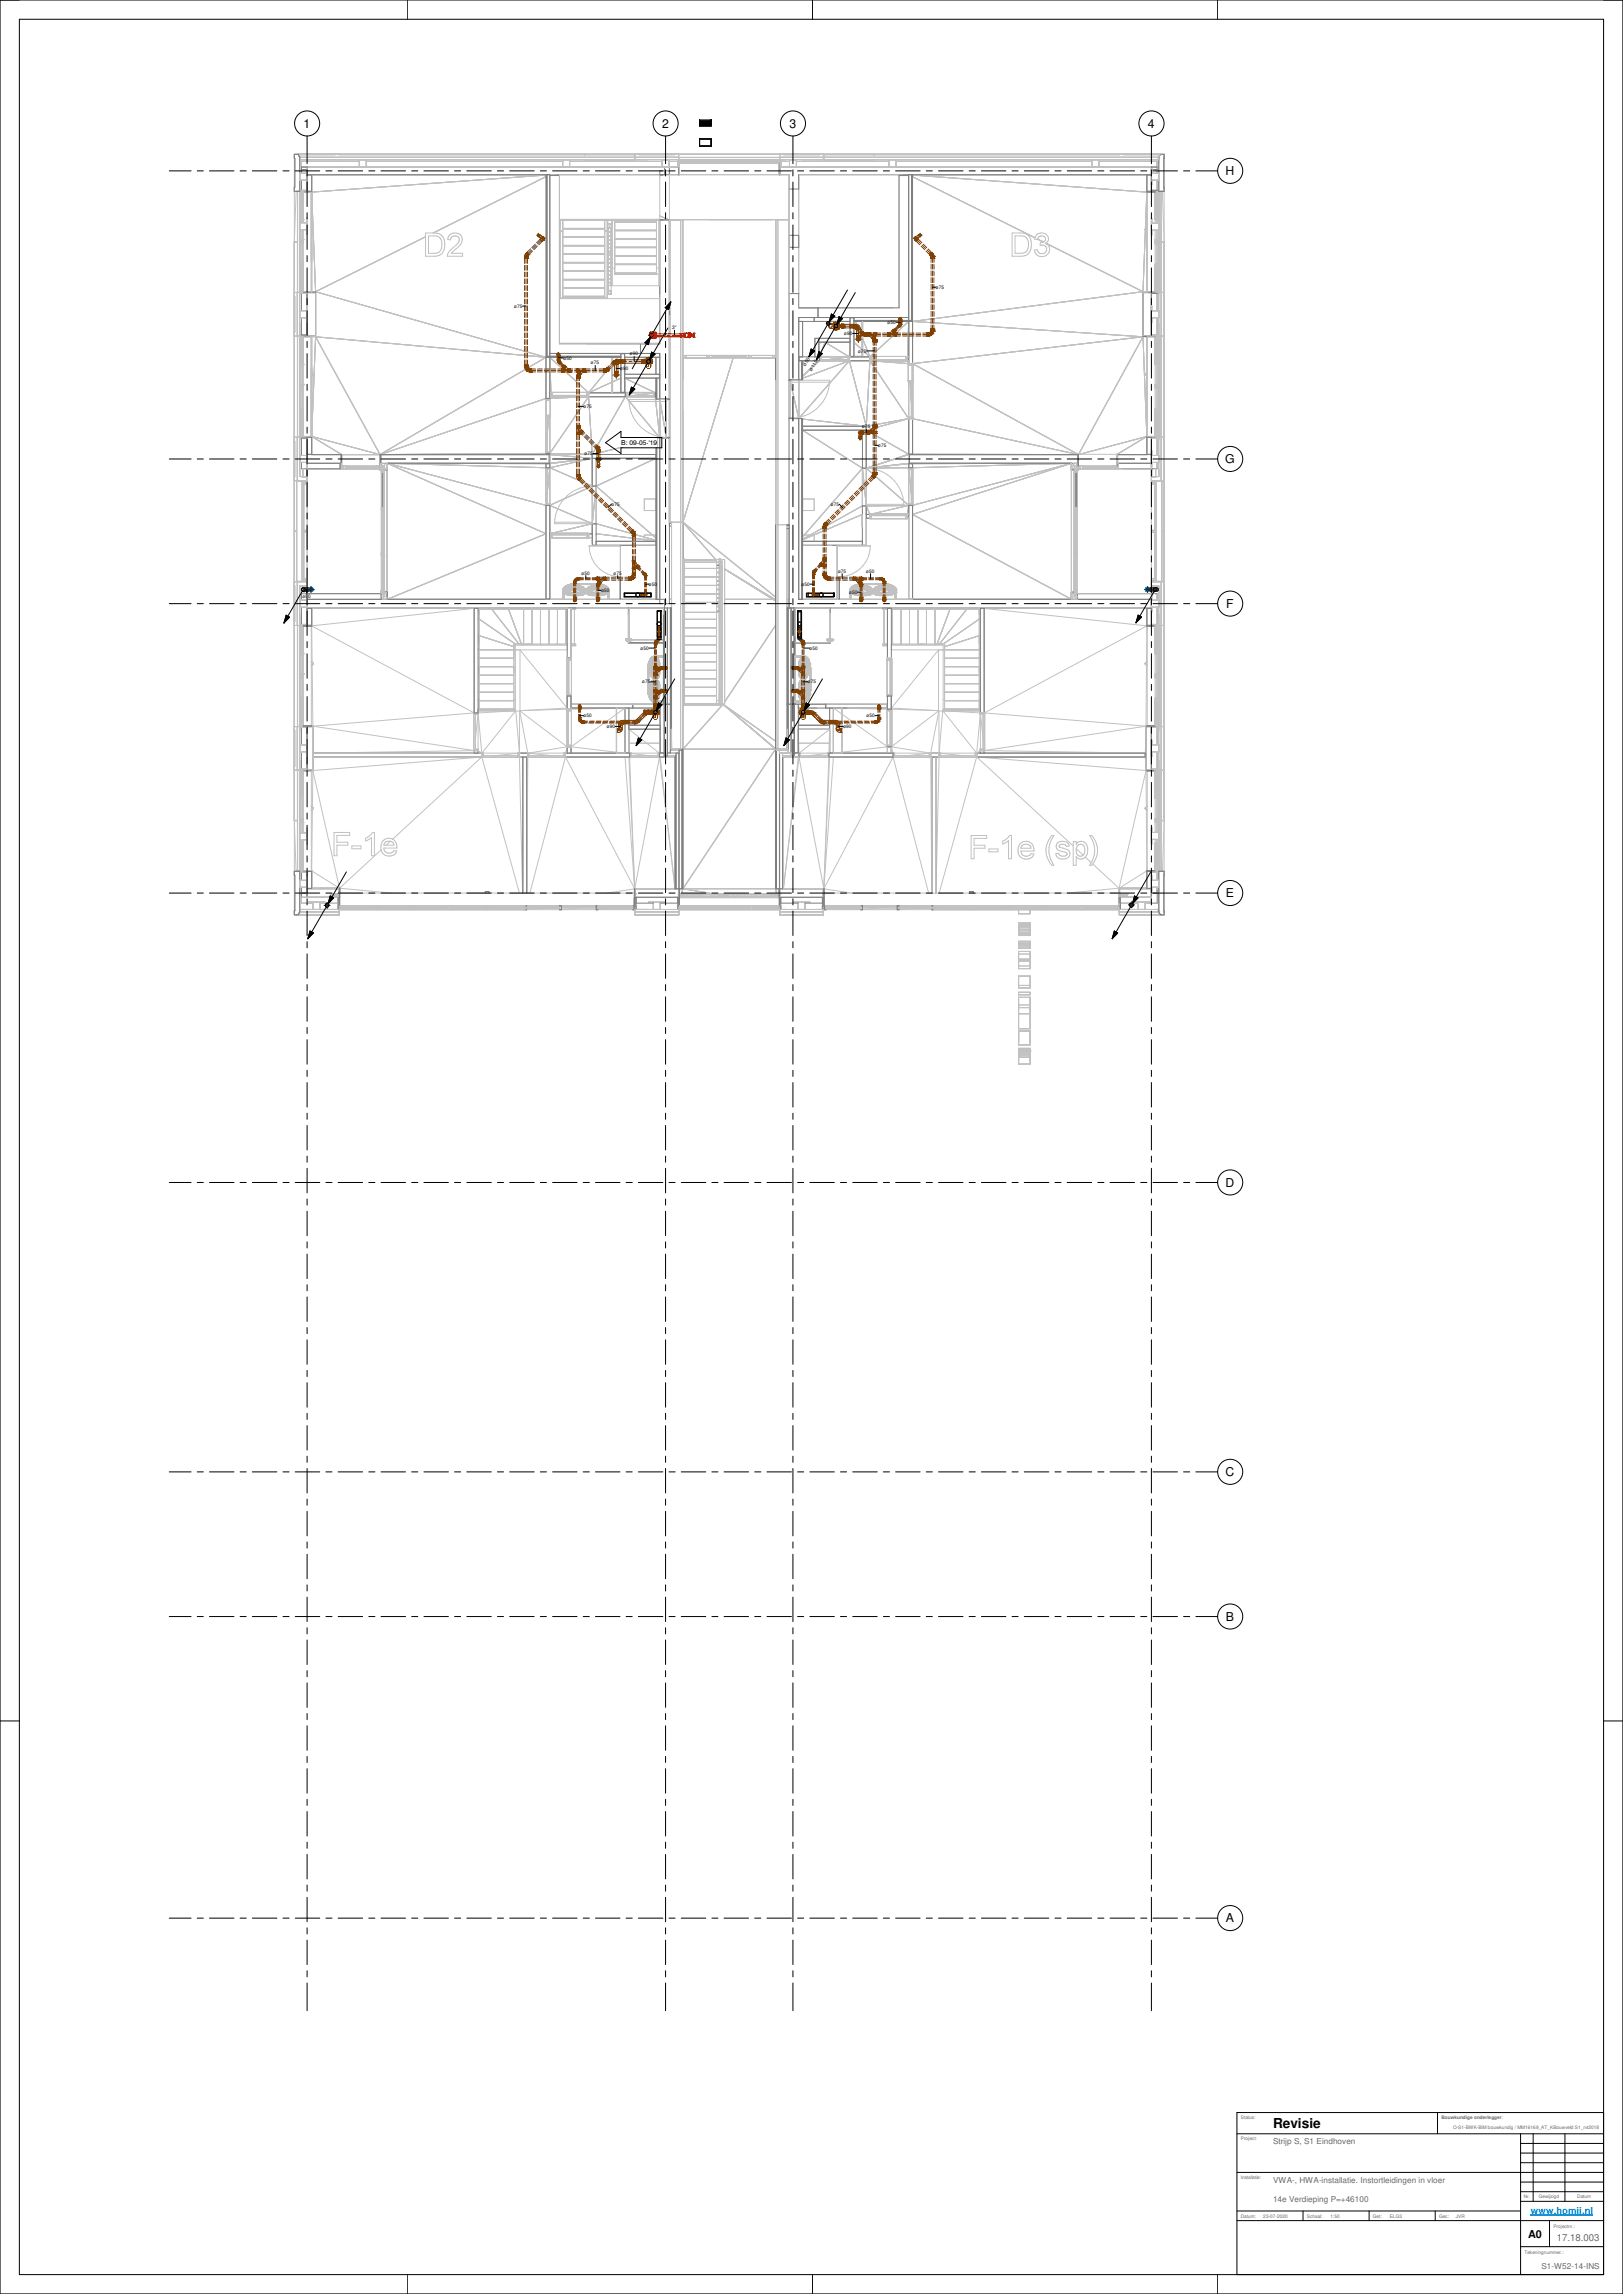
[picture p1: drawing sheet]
<svg xmlns="http://www.w3.org/2000/svg" width="841mm" height="1189mm" viewBox="0 0 841 1189" stroke-linecap="round" stroke-linejoin="round" font-family="sans-serif">
<defs><g id="words">
<text font-size="7.1" x="660" y="1103">Revisie</text>
<g font-size="6.3">
<text x="157" y="66">1</text>
<text x="343" y="66">2</text>
<text x="409" y="66">3</text>
<text x="595" y="66">4</text>
<text x="635" y="91">H</text>
<text x="635" y="240">G</text>
<text x="635" y="315">F</text>
<text x="635" y="465">E</text>
<text x="635" y="615">D</text>
<text x="635" y="765">C</text>
<text x="635" y="840">B</text>
<text x="635" y="996">A</text>
</g>
<text font-size="5.6" x="792" y="1160">A0</text>
<text font-size="5" fill="#666" x="807" y="1161">17.18.003</text>
<text font-size="4.9" fill="#007fff" x="793" y="1147">www.homij.nl</text>
<g font-size="4.2" fill="#666">
<text x="660" y="1111">Strijp S, S1 Eindhoven</text>
<text x="660" y="1131">VWA-, HWA-installatie. Instortleidingen in vloer</text>
<text x="660" y="1141">14e Verdieping P=+46100</text>
<text x="799" y="1176">S1-W52-14-INS</text>
</g>
<g font-size="3.5">
<text x="322" y="231">B: 09</text>
<text x="330" y="231">-</text>
<text x="331" y="231">05</text>
<text x="335" y="231">-</text>
<text x="336" y="231">'19</text>
</g>
<g font-size="2.5">
<text x="485" y="150">ø75</text>
<text x="266" y="159">ø75</text>
<text x="460" y="168">ø50</text>
<text x="348" y="171">3&quot;</text>
<text x="438" y="174">ø90</text>
<text x="326" y="184">ø90</text>
<text x="445" y="183">ø75</text>
<text x="292" y="186">ø50</text>
<text x="306" y="189">ø75</text>
<text x="321" y="192">ø90</text>
<text x="302" y="211">ø75</text>
<text x="447" y="222">ø75</text>
<text x="455" y="232">ø75</text>
<text x="303" y="236">ø75</text>
<text x="317" y="262">ø75</text>
<text x="430" y="262">ø75</text>
<text x="301" y="298">ø50</text>
<text x="318" y="298">ø75</text>
<text x="434" y="297">ø75</text>
<text x="449" y="297">ø50</text>
<text x="336" y="304">ø50</text>
<text x="415" y="304">ø50</text>
<text x="157" y="310">ø80</text>
<text x="312" y="307">ø50</text>
<text x="440" y="308">ø50</text>
<text x="332" y="337">ø50</text>
<text x="419" y="337">ø50</text>
<text x="333" y="354">ø75</text>
<text x="419" y="354">ø75</text>
<text x="302" y="372">ø50</text>
<text x="449" y="372">ø50</text>
<text x="314" y="377">ø90</text>
<text x="437" y="377">ø90</text>
</g>
<g font-size="2.5" fill="#666">
<text x="643" y="1098">Status:</text>
<text x="747" y="1098">Bouwkundige onderlegger:</text>
<text x="753" y="1103">O-S1-BWK-BIM bouwkundig / MM16169_AT_KBouwveld S1_rvt2018</text>
<text x="643" y="1109">Project:</text>
<text x="643" y="1129">Installatie:</text>
<text x="797" y="1139">Gewijzigd</text>
<text x="817" y="1139">Datum</text>
<text x="643" y="1150">Datum:</text>
<text x="655" y="1149">23-07-2020</text>
<text x="677" y="1150">Schaal:</text>
<text x="689" y="1149">1:50</text>
<text x="711" y="1150">Get:</text>
<text x="720" y="1149">ELG3</text>
<text x="746" y="1150">Gec:</text>
<text x="754" y="1149">JVR</text>
<text x="805" y="1155">Projectnr.:</text>
<text x="790" y="1168">Tekeningnummer.:</text>
</g>
<g font-size="2.4">
<text x="417" y="190" transform="rotate(-60 417 190)">⌀50</text>
<text x="421" y="193" transform="rotate(-60 421 193)">⌀110</text>
</g>
<text font-size="2.4" fill="#666" x="790" y="1139">Nr.</text>
</g></defs>
<g fill="none" stroke="#c1c1c1" stroke-width=".52">
<path d="M155 80h-2v45M155 80h.1M155 80h446M155 80l1 2M601 80l-1 2M601 80h.1M601 80h2v45M153 99h3M153 82h.1M153 97h.1M153 82v15M153 99v26"/>
<path d="M154 99v53h2M154 99h.1M155 80v2M155 99h.1M155 82h.1M155 82v18M155 82v1v-1M155 99v52M156 99h.1M156 82v1h30M157 100h-2M159 99h-2v15"/>
<path d="M159 91h124M159 99h-3v1M159 99h.1M162 100v19M162 91v9M186 84h-30v3h195v-3h-4M190 84h102M190 83h102M283 92l-59 29M283 91l-121 9M285 91h3M290 91h.1"/>
<path d="M295 84h48M295 83h41M329 82h.1M352 87h.1M352 82h.1M352 83h.1M352 83v-1h52v1M352 85h52M404 83h.1M404 87h3M404 82h.1M404 83h3"/>
<path d="M409 84h-4v3M413 84h48M415 87h43M415 83h46M427 82h.1M464 83h102M464 84h102M467 87h97M467 91h.1M473 92l63 31M473 91l121 9M473 91h124"/>
<path d="M570 84h30v3h-28M594 100v19M594 91v9M597 99h3v1h-6M597 99h.1M597 99h2v17M600 82v1h-30M600 99h.1M600 82h.1M600 82v1M600 82v18M601 99h.1"/>
<path d="M602 99v53h-1M602 99l1 26M603 82v15M603 97h.1M603 82h.1M603 99h-3M154 116v9h-1M155 100h2M155 112h2M155 113h2M155 112v1M156 114h1"/>
<path d="M156 119v19M156 113v2M156 100v12M156 114h.1M156 114v1M156 119v6M157 114v1M157 119v6M157 114h.1M162 118v1M162 119l2 32M162 119v1"/>
<path d="M290 114h52M290 114h25v41h-25zM290 120h2M290 119h2M292 119h21M292 114v41M292 118h21M313 120h2M313 114v41M313 119h2M315 116h2v37h-2zM315 118h2"/>
<path d="M317 116l-2 2h2M342 112l5 2M343 114h4M347 114v2M347 114v157M347 114h.1M354 114h48M409 114h-62v-23h62v31M594 119l-2 32M599 119v32h-7v24M602 116v9h1M154 125h-1v150h1"/>
<path d="M155 138h2M155 139h2M155 138v1M156 125h1M156 137h1v14h2v1M156 124h1v2h-1M156 139v11M156 126h.1M156 137h.1M156 124h1M156 126v11M157 126v11"/>
<path d="M157 126h.1M157 137h.1M157 124h.1M221 121h4a6 6 0 0 1 6 6 6 6 0 0 1-6 6h-4zM221 123l-57 28M226 122h-4v9h3a5 5 0 0 0 4-3 5 5 0 0 0-1-5l-2-1M235 122l-1 1v1h-2a4 4 0 0 1 6-3 4 4 0 0 1 0 7l-4 3h6v2h-8l1-3 4-4M235 122h1M236 122a2.1 2.1 0 0 1 2 2 2.1 2.1 0 0 1-1 2M292 136h21M292 132h21M292 127h21"/>
<path d="M292 123h21M315 138h2M315 124h2M315 132h2M315 134h2M315 126h2M315 120h2M315 122h2M315 130h2M315 128h2M315 131h2M317 136h.1"/>
<path d="M317 136h-2M317 134h.1M317 134v2M409 122v39M524 121h5a6 6 0 0 1 6 6 6 6 0 0 1-6 6h-5zM530 122l2 2M530 122h-4v9h3a5 5 0 0 0 4-2 5 5 0 0 0-1-5M538 124l3 1M542 126l50 25M543 122v3l-1 1a4 4 0 0 1 0 7 4 4 0 0 1-6-3l1-1a2.4 2.4 0 0 0 3 3 2.4 2.4 0 0 0 2-3 2.4 2.4 0 0 0-3-2v-1a1.9 1.9 0 0 0 3-2 1.9 1.9 0 0 0-2-2 1.9 1.9 0 0 0-2 1v1h-2v-1M543 122a4 4 0 0 0-4-1 4 4 0 0 0-3 2M602 125h1v150h-1"/>
<path d="M154 152h.1M155 150h2M155 150v2M155 151h2M156 152h.1M156 151h1M156 151v1h3M159 152h5M159 151v23M164 151l119 34M164 151v24M290 155h52v23h-52z"/>
<path d="M290 152v-38h52v38M292 141h21M292 145h21M292 154h21M292 149h21M292 140h21M315 152h2M315 141h2M315 147h2M315 148h2M315 144h2M315 140h2"/>
<path d="M315 146h2M315 145h2M315 151h2M315 148v3h2M317 142h-2M414 152v-61h52v69M414 160h49M592 151l-119 16M592 152h5M594 151h6M597 151v23M597 151v1"/>
<path d="M600 151v1h-3M600 152h.1M600 151v1M601 152h.1M154 174h.1M155 175h2M155 167v8M155 174v52M156 174h.1M156 174h-2v53M156 175v12M157 175h-2"/>
<path d="M159 174h-2v15M159 174h.1M159 174h-3v1M159 174h5M164 175l-2 51M164 175l119 10M164 175l33 61M304 178h38M409 163v32M416 167v18M422 167h18v8h-18v10M428 177l-4 1 1 7"/>
<path d="M428 177l-3 8M428 177l12 8M440 177v8M440 177h-16v8h28M440 165h2M442 177l5 4M443 167l4 8M471 167v18h-1M471 167l-20 18M471 167l-1 18M473 167l119 8M473 167v22"/>
<path d="M592 174h2v52M592 175l-33 60M592 175l2 51M592 175l-119 13M592 175h2M592 174h5M594 175v61h-15l15-10M597 174h3v1M597 174h2v15M598 174h1M599 175h1M599 175h2"/>
<path d="M599 175v12M600 175v12M600 174v52M600 167v8M601 174h.1M602 174v53M155 188h2M155 187h2M155 187v1M156 189h1M156 199h1v2h-1M156 188v25"/>
<path d="M156 189h.1M156 199v1M156 200h.1M156 200h1M156 189v11M157 189v11M157 189h.1M157 199v1M157 200h.1M157 199h.1M161 193h.1M161 195h.1"/>
<path d="M162 193v1v1M283 185l-86 51M283 185v22M285 185v19h1M285 185v21M285 185l20 19M317 189l-12 15M317 185v18M320 185l-3 3M322 196l-5 2M324 183h-2M324 196l15 7"/>
<path d="M324 196v8M324 196h16v7h-16M324 196v7M324 196l16 8M324 185h16v9h-16zM342 194v2M347 184v2M354 185h1M355 185h11M355 184v2M366 184v2M366 185h2"/>
<path d="M368 184v1h20v-1M368 185l-14 1v-2h48v2l-14-1M369 185h18M369 184v1M380 185l-26 86M380 184h.1M387 184v1M388 185h1M389 185h11M389 184v2M400 184v2M400 185h2"/>
<path d="M409 197v75M409 197v20M409 197l5 20M410 197h4v20M414 185v2M416 187h.1M416 187v2M416 187h8M424 187h27M424 187h.1M424 185h16M425 187l-9 8 8-8"/>
<path d="M425 187h-1M425 185v2M440 187l9 34M440 187l-24 9M440 187l-26 30M440 185l-15 2M440 185v2M440 185h2M440 185h.1M442 185h-2M442 185h5M442 185h5v-18h-5v18"/>
<path d="M447 185h4M451 185l-4-4 4 4M451 185l-4-9 4 9M451 187l-2 34M451 187l20 30M451 185v2M470 187h1v2M470 185l1 3M470 187l1 1M471 188l-18-1 18 1M471 197v70h-1M471 188h2"/>
<path d="M471 188v1M472 197l1 20M472 198v10M473 188l86 48M473 197v38l-2 1M594 193l-1 1 1 1M594 195h1M594 193h.1M599 189h1M599 188h2M599 189h.1M599 199h.1"/>
<path d="M599 187h2M599 199v1M599 200h.1M599 200h1M599 189v11M600 189h.1M600 199v1M600 200h.1M600 199h-1v2h1M600 188v25M600 187v1M155 213h2"/>
<path d="M155 214h2M155 213v1M156 212h1v14h2v1M156 214v11M156 201h.1M156 212h1M156 201v11M157 201v11M157 201h.1M283 215v20l24 3M284 215l-1 20M285 207h-2l-86 29"/>
<path d="M285 207h.1M285 215v62M285 206h.1M286 205l-1 1M286 206h-1v1M301 206l-16 1M304 206h36M305 206l-20 29M305 204h-1h36M305 204v2M305 206l2 30M305 203l12-5-12 6"/>
<path d="M317 203l-12 1M317 203h.1M322 203v-18h-5v18M322 203h-5M322 203h2M322 203l2 1M324 203v1M324 204v2M324 206l18 21M324 206l-17 30M339 204l-10 1M340 204v2"/>
<path d="M340 204l-16 2M340 206l2 21M340 206h.1M340 203v-1v2M342 207v20M342 207l3 20M342 207h3v20M410 217h4M416 217l33 4M471 217l-22 6M471 217l-22 4M471 217h2"/>
<path d="M473 217l86 19M599 213h2M599 214h2M599 201h.1M599 212h1M599 201v11M599 214v11M600 201h.1M600 214v11M600 212h-1v14h-2v1h3v-1M600 213v1M154 226h2"/>
<path d="M154 226v1M155 225h2M155 225v3M155 226h2M156 226h.1M156 226h1M156 226v1h3M159 226v1M161 223v1M162 226v10h178M162 226l15 10M162 226l35 10"/>
<path d="M197 236h.1M283 235l-86 1M283 235h2M285 235l22 1M307 236v2M307 238l-22 2M307 238l-22 4M307 238v14M307 236h-110M309 238h31l-31 14M340 227l-33 9M342 227h3"/>
<path d="M416 221h33M447 223h-31l31 20M449 221v46h2M449 223l22 12M471 236h88M471 236l-22 7M471 235h108v8h1v-3h-1v2M471 235l-22 8M559 236v6M559 235v8M594 226l-35 9M595 223l-1 1"/>
<path d="M597 226v1M599 226h1M599 225h2M600 225v3M601 226v1M154 249h.1M155 243v4h2M155 249h.1M157 247h.1M157 249v52zM159 249h.1M159 247h-2"/>
<path d="M159 250h-1v1h1M164 243h.1M171 243h.1M176 240h1M176 243h-17M177 241v1M178 241v2h18v-2M179 243h.1M179 243h16M179 242h16M179 242h.1M179 243v-2h-2v2"/>
<path d="M195 243v-2h2v2M197 243h.1M197 241h.1M197 240h2v3h-1v1M197 243v1M198 244h1M198 245h.1M198 245v18M199 243v1M199 243h.1M199 241h-1v2h-1M201 240v3"/>
<path d="M201 240l82 37-82 34M201 240l82 22M201 240l84 2M201 240v71M201 240h82M201 240h84M283 240v71M285 240h-2M285 242l-2 20M285 242l22 10M307 252l-22 10M307 252v25h-3"/>
<path d="M307 252h2M309 252l-2 19M309 252v19M309 252l31 27M334 259h6v6h-6zM416 259h6v6h-6zM447 243l-31 35M447 243v19M447 243l2 19M447 243h2M449 243l22 19M471 242v1h1"/>
<path d="M471 240h84v3M471 240l-22 3M471 240h2v71M471 242l2 20M471 242l-22 1M473 242v20M473 243h-1v18h1M555 240l-84 2M555 240l-82 22M555 240l-82 27 82 43M556 243h.1M556 241h2"/>
<path d="M557 244v63M557 244h.1M557 243h.1M557 243h-1h2v1M557 243v1M557 245h.1M557 245h1M557 245v18M558 245h.1M558 245v18h-1M558 244h-3v67M559 240h-1v3h1"/>
<path d="M559 241h20M559 243h.1M559 240h-3v3M559 243v1M559 241v2M560 241v2h18v-2M561 243h.1M561 243h15M561 242h15M561 241v2M561 242h.1M576 243h.1"/>
<path d="M576 241v2M576 242h.1M579 240h1M582 243h15M585 243h.1M592 243h.1M597 249h5M597 243h.1M600 243v4h-3M600 249h.1M601 249h.1M602 249h.1"/>
<path d="M154 275h-1v150h1M159 275h-1v1h1M283 262h2M285 277h1M285 262l22 9M285 279v31h-2M285 277h.1M305 279h2M307 271l-22 6M307 271h2M309 277l31 3v-3h-6v4M309 271l31 9"/>
<path d="M347 273h1M353 271v117M354 271v117l-6 1M354 271l48 38M354 271l17 19M354 271h-6v117v-23M354 271v190M409 274v41M447 273v-6l-31 13v-3h6v4M447 262l-31 17M447 262h2M449 269h2"/>
<path d="M449 262l2 4M449 262l2 5M451 267h.1M451 266v1M471 269v41h2M471 262h-22M471 262l-19 4M471 262h2M471 262l-1 5M472 261h-1l-1 5M602 275h1v150h-1M159 300h-1v1h1"/>
<path d="M307 283h33M309 281h31M322 283v28M354 294h.1M355 290h-1v75M373 290v75M373 290h-18M373 295h1M373 294h1M373 293l1 1M374 295v70M374 290v1"/>
<path d="M374 291v-1h1v75h-21M416 283h33M416 281h31M434 283v28M154 301v1M155 318v7M155 301v1M159 307v1M159 301v1M159 304h-4v7M162 315h84M198 307h1"/>
<path d="M198 308h1v1M198 311h1M198 307v2M199 308v1M199 307h.1M199 311h.1M201 307v4M201 311h91M246 315v54h2v-1h19l-19 1M246 315l-84 9M246 315h2zM247 315h.1"/>
<path d="M248 315h.1M248 316h.1M249 315v1M255 315v1l14 18M264 316l6 18M264 315v1M271 316v18M272 315v1M276 316v18M280 316v18M284 316v18M289 316v18"/>
<path d="M292 306h.1M292 306h4M292 305h.1M292 305v1M292 305v1v-1M292 305h1M292 305l1 1v-1M293 305h-1M293 305h.1M293 304h.1M293 304l-1 1M293 305v1"/>
<path d="M293 306h.1M293 304v1M293 316v18M293 306h1M293 305h1M293 303h.1M293 303h1M293 303v1M293 305l1 1M294 305h.1M294 303v1M294 303l-1 1"/>
<path d="M294 304h.1M294 306h.1M294 304h-1M294 305h-1M294 305v1M294 304l-1 1M294 316h-46v52M294 315h2v26M294 304v1M294 304l1 1M294 306h1M294 305h1"/>
<path d="M294 315h.1M295 306h.1M295 305h.1M295 305h-1M295 305v1M295 305l-1 1M295 306h1M295 303h.1M296 306h.1M296 303h.1M296 303h-3M296 303h-2"/>
<path d="M296 303l-2 1M296 303h2h-2M296 316h2v-1h-136v9M296 303h2l-2 1M296 303v1M296 304h.1M296 304h-2M296 304l2-1-2 1M296 304h2h-2M296 304l-1 1M296 304l-2 1M296 304h2l-2 1"/>
<path d="M296 304v1M296 305h.1M296 305h-1M296 305h1M296 305l-1 1M297 305v1M297 305l-1 1M297 305l-2 1M297 305h1l-1 1M297 306h.1M297 306h-1M297 303h.1"/>
<path d="M298 316v18M298 302h.1M298 302v4h-1M298 302l-2 1M298 303h-2M298 303h.1M298 305h-1M298 305h-2M298 305l-1 1M309 303l2 1M309 303h2M309 302h.1"/>
<path d="M309 302v4h1M309 302l2 1M309 303h.1M309 305h2M309 305l1 1M310 303h.1M310 306h2M310 306h.1M311 305l-1 1M311 305l1 1M311 305h-2l1 1M311 305h.1"/>
<path d="M311 305h1M311 304h-2l2 1M311 304v1M311 304l1 1M311 304h-2h2M311 304h.1M311 304l2 1M311 304h2M311 304l-2-1 2 1M311 303l2 1M311 303v1M311 303h.1"/>
<path d="M311 303l3 1M311 303h3M311 303h-2h2M312 306h4M312 306h.1M312 303h.1M312 305v1M312 305h.1M312 305h1M312 305l1 1M313 306h-1M313 306h.1"/>
<path d="M313 305h-1M313 305v1M313 305h.1M313 304v1M313 304h.1M313 304l1 1M313 305h1M313 305l1 1M313 304h1M314 304h.1M314 306h-1M314 305h-1"/>
<path d="M314 305h.1M314 303h.1M314 303v1M314 303l-1 1M314 305v1M314 306h.1M314 304v1M314 304l1 1M314 305h1M315 305h.1M315 305h-1M315 305l-1 1v-1"/>
<path d="M315 305v1M315 306h.1M315 305v1v-1M315 305l1 1M316 311h24M347 311h1M355 318v47M371 317v48M373 318v47M375 311h27M402 311l-27-16 27 16M408 311h1"/>
<path d="M408 314l1 1M408 315h.1M408 315v73h-6M416 311h24M440 306h4M441 305h.1M441 305l-1 1M441 305v1v-1M441 306h.1M441 305v1M441 305v1l1-1M441 305h1"/>
<path d="M442 304h.1M442 304l-1 1M442 305h.1M442 305v1M442 306h.1M442 305v1v-1M442 304v1M442 305h1M442 303h.1M442 303v1M442 306h1M442 304h1"/>
<path d="M443 305h.1M443 305h-1M443 304h.1M443 304h-1M443 305v1M443 305l-1 1M443 304l-1 1M443 306h.1M443 304v1M443 306h1M443 305h1M444 305h.1"/>
<path d="M444 305h-1M444 305v1M444 305l-1 1M444 306h.1M444 303h.1M444 303h-2M444 303l-2 1M445 303h2h-2M445 303h.1M445 303l-3 1M445 303l-2 1M445 303h2l-2 1"/>
<path d="M445 304l2-1-2 1M445 303v1M445 304h.1M445 304h-2M445 304l-2 1M445 304h2h-2M445 304l-1 1M445 304h2l-2 1M445 304v1M445 305h.1M445 305h-1M445 305l-1 1"/>
<path d="M445 305l1 1M445 305h2l-1 1M446 306h.1M446 306h-2M446 303h.1M447 303h-2M447 303h.1M447 302h.1M447 302v4h-1M447 302l-2 1M447 302l-3 1M447 305h-2"/>
<path d="M447 305l-1 1M458 303h2M458 302h.1M458 302v4h1M458 302l2 1M458 303h.1M458 305h1M458 305h2M458 305l1 1M458 316v18M459 303h.1M459 306h1"/>
<path d="M459 306h.1M459 305l1 1M459 305v1M459 305l2 1M459 305h-1l1 1M460 305l1 1M460 305h-1M460 305h1M460 305h.1M460 304h-2l2 1M460 304v1M460 304l1 1"/>
<path d="M460 304h-2h2M460 304h.1M460 316h-3v-1h137v9M460 304l2 1M460 304h2M460 304l-2-1 2 1M460 303h-2l2 1M460 303l2 1M460 303v1M460 303h.1M460 303h2M460 303h-2h2"/>
<path d="M460 306h4M460 306h.1M461 306h-1M461 306h.1M461 303h.1M461 305v1M461 305h.1M461 305h1M461 305l1 1M461 315h.1M462 306h-1M462 306h.1"/>
<path d="M462 305v1M462 305h.1M462 305h-1M462 304l-1 1M462 304v1M462 304h.1M462 304l1 1M462 316h45v52M462 315h-2v26M462 304h1M462 305h1M462 303v1"/>
<path d="M462 316v18M462 303h.1M462 303l1 1M462 305l1 1M463 305h.1M463 305h-1M463 306h-1M463 305v1M463 304h.1M463 304v1M463 306h.1M463 304l1 1"/>
<path d="M463 305h1M464 305h.1M464 305h-1M464 305l-1 1v-1M464 305v1M464 306h.1M464 305v1v-1M464 311h91M467 316v18M471 316v18M476 316v18M480 316v18"/>
<path d="M484 315v1M485 316v18M492 315v1M492 316l-6 18M501 315v1l-14 18M507 315v1M507 316h1M508 315h.1M509 315h.1M510 315v54h-2v-1h-19l19 1M510 315l84 9M555 307h3"/>
<path d="M556 308v1M556 307h.1M556 311h.1M556 311h2M557 307h.1M557 307h-1v1h2M558 307v3h-1v-2M594 315h-86h2M597 307v1M597 304h3v7M600 318v7M600 301v1"/>
<path d="M601 301v1M602 301v1M602 301l-5 1M154 324h.1M156 324h.1M156 324h-2v53M159 324h.1M159 324h-2v14M159 324h-3v1h1M162 324l84 45-84 7M162 324v66M162 325l-1 2"/>
<path d="M248 329l18 6M248 321h.1M248 337h.1M248 321l19 13M248 337h19M269 337l25 30-25 1 25 19M294 334h-28v34M296 334h2v1h-2M324 332h.1M324 331v1M324 331h1M324 332h1"/>
<path d="M324 331l1 1M325 332h.1M325 331h.1M325 331l-1 1M325 331v1M325 331h-1M325 332h1M325 331h1M326 332h-1M326 331l-1 1M326 332h.1M326 331h.1"/>
<path d="M326 332v-17h18v18h-18M326 331v1M326 331h-1v1h1M326 332h1M326 331h1M327 332h-1M327 331h.1M327 331h-1M327 331v1M327 332h.1M344 332h.1M344 332h-20"/>
<path d="M344 333h.1M355 321h16M355 325h16M355 334h16M355 339h16M355 330h16M402 324l-27 40M412 333h.1M429 332h3M429 332h.1M429 331v1M429 331h.1"/>
<path d="M429 332h2M429 331h2M429 331h1M429 331l1 1M430 332h-1M430 331v1M430 332h.1M430 331v1zM430 333v-18h-18v18h18M430 331h.1M430 331h1M430 332h1"/>
<path d="M431 332h.1M431 331v1M431 331h.1M431 332h-1M431 331h-1M431 331h1M431 331l1 1M432 331v1M432 331h-1M432 332h-1M432 332h.1M460 334h-3v1h3"/>
<path d="M462 334h27v34M486 337l-24 30 24 1-24 19M489 337h18M507 321l-18 13M507 321h1M507 337h1M508 329l-19 6M594 324v21M594 324l-84 45 84 7M594 325v2M597 324h.1M599 324v14"/>
<path d="M600 324h.1M600 324v1M601 324h1v53M601 324h.1M248 341h18M248 346h18M248 354h18M248 350h18M248 359h18M294 341v1M336 358h.1M336 358v2"/>
<path d="M336 346h.1M336 360l1 2M336 344h.1M336 344v2h3v-1M336 360h.1M336 344v2M336 358l1 2M336 344h1M337 344h.1M337 342h.1M337 342l-1 2M337 344l-1 2"/>
<path d="M337 360v2M337 360h-1M337 360v1M337 344v1M337 344v2v-1M337 360l1 1M337 360h.1M337 359v-1v2M337 359v1M337 359l1 2M337 345h.1M337 345v1v-1"/>
<path d="M337 341h.1M337 341v1M337 342v1M337 342v2M337 359v-1v1M337 345h1M337 345v1l1-1M337 343h1M337 343v1M337 342h1M338 343h.1M338 343l-1 1"/>
<path d="M338 345h.1M338 345l-1 1 1-1M338 359l-1-1v1M338 359v2M338 359h-1M338 342h-1M338 342h.1M338 343l-1 2M338 341h.1M338 341h-1M338 359l-1-1 1 1M338 359h.1"/>
<path d="M338 345v1v-1M338 342v1M338 342l-1 1M338 341l-1 1M338 341h1M338 359l1 1M338 359v-1v1M338 343h1M338 343v2M338 341v1M338 342h1M338 345h1"/>
<path d="M338 345v1l1-1M338 340l1 1M338 343l1 1M338 342l1 1M338 340h.1M338 340v1M338 340h1v1M339 340v1M339 340l-1 1M339 341h-1M339 343h.1M339 343h-1"/>
<path d="M339 341h.1M339 358v1M339 343v1M339 341l-1 1M339 359l-1-1v1M339 359h-1M339 345h.1M339 341v1M339 342h.1M339 342h-1M339 344h.1M339 344l-1 2v-1"/>
<path d="M339 344l-1 1M339 359v1M339 359h.1M339 359v-1h-3v2M339 345v1M339 342v1M339 344v1M339 340h.1M339 340v4M339 340h-1M354 360h1M355 347h16"/>
<path d="M355 343h16M355 352h16M355 356h16M373 360h.1M417 344v1M417 340h.1M417 340v4M417 341h.1M417 343h.1M417 344h.1M417 343v1M417 342v1"/>
<path d="M417 359v1M417 359h.1M417 342h.1M417 345v1h3M417 345v1M417 342h1M417 344l1 1M417 359l1-1-1 1M417 345h.1M417 341l1 1M417 341h1M417 341v1"/>
<path d="M417 358v1M417 340l1 1M417 343h1M417 343l1 2M417 340v1M417 342l1 1M417 345l1 1-1-1M417 345l1 1M417 359h1M418 342h.1M418 342h-1M418 343h-1"/>
<path d="M418 343h.1M418 343v2M418 341v1M418 359l-1 1M418 359l-1 2M418 359h.1M418 345h-1M418 345v1M418 342v1M418 341h.1M418 341h-1M418 343l1 2"/>
<path d="M418 358l-1 1M418 358v1M418 359v-1v1M418 345h.1M418 341h1M418 342h1M418 343l1 1M418 345v1v-1M418 359l1-1-1 1M418 359v2M418 342l1 2M418 359l1 1"/>
<path d="M418 359l1-1v1M418 341l1 1M418 345l1 1-1-1M419 341v1M419 341h.1M419 341h-1M419 359l-1 2M419 345v1l-1-1M419 345h-1M419 345v1M419 342h-1M419 342v2"/>
<path d="M419 360v-2v2M419 344v1M419 344v2M419 360l-1 1M419 360h.1M419 342h.1M419 342l1 2M419 344h.1M419 360l-1 2M419 344l1 2M419 358v1M419 358v2"/>
<path d="M419 360v2M419 360h1M420 360l-1 2M420 360h.1M420 344h.1M420 358h.1M420 346h.1M420 358l-1 2M420 344v2M420 344v2v-2M420 344h-1M420 358v2"/>
<path d="M420 358h-3v1M462 341v1M489 341h18M489 346h18M489 350h18M489 354h18M489 359h18M594 345v31M154 376h2M154 376v1M155 376v3M156 376h.1"/>
<path d="M156 376h1M156 376v1h3M157 363v13h5M159 376v1M159 376v23M159 377h3M162 376v23M162 376l84 13-84 1M248 370l-2 13M248 368h19M248 362h.1M248 363h18"/>
<path d="M266 362h1M269 369v21l-2-21-17 21M269 369l4 21M294 368h-25M294 360v8h2v-7M296 367h28M319 370l-23 17M319 367v23M324 367l-28 1M324 367v23M324 367l-5 3M326 367h16v9h-16z"/>
<path d="M326 378v14h-33v-2h1v-3h2v3h28M326 378h16M326 378l16 12M326 378v12M337 362h.1M337 362v1M337 362h1M337 363h.1M337 363h1M337 361v1M337 361l1 1M337 362l1 1"/>
<path d="M338 361h-1M338 361v1M338 362v1M338 362h-1M338 362h.1M338 361h.1M338 362l1 1M338 363v1M338 363h.1M338 363l1 1M338 363h1M338 361h1"/>
<path d="M338 362h1M338 364h.1M339 361h.1M339 361h-1M339 364h-1M339 363v1M339 363h.1M339 361v1M339 361l-1 1M339 363h-1M339 362v1M339 362h.1"/>
<path d="M339 362h-1M339 360h.1M339 360v1M339 360l-1 1M339 360v4h-1M342 378v14h8M342 378v12M344 364v1h-48v2M348 365h.1M355 361h16M371 363h2M375 365l27 19"/>
<path d="M375 365l27 23M375 365l-21 23M375 365v1h-21M412 364v1h48v2M414 378v14h-8M414 378h16M414 378v12M417 360h.1M417 360v1M417 363h.1M417 360v4M417 361h.1"/>
<path d="M417 364h.1M417 361v1M417 362h.1M417 362v1M417 362h1M417 363h1M417 361h1M417 363v1M418 362l-1 1M418 362h.1M418 362v1M418 363h-1"/>
<path d="M418 363h.1M418 361h.1M418 361h-1M418 361l-1 1M418 361v1M418 362h-1M418 363l-1 1M418 363v1M418 364h-1M418 363h1M418 362h1M419 363h-1"/>
<path d="M419 363h.1M419 363l-1 1M419 362h-1M419 362h.1M419 362l-1 1M419 362v1M423 367h-9v9h16v-9h-2M430 378v14h33v-2h-1v-3h-2v3h-28M430 378v12M430 378l-16 12M432 367l4 3M432 367v23"/>
<path d="M432 367h28M432 367l28 1M436 367v23M436 370l24 17M460 361v7h26M462 360v8M462 361v6M486 369l-4 21M487 369v21l1-21M489 369l17 21M489 362h.1M489 368h19"/>
<path d="M489 363h18M507 362h1M508 370l1 13M594 376v23M594 376l-84 13 83 1M594 377l-1 13M597 377h-3v22h3M597 377h.1M597 376v23M599 363v13h-5M600 376h.1M600 376v3"/>
<path d="M601 376h1M601 376v1M154 399h.1M155 394v6M156 399h.1M156 399v1M156 399h-2v53M159 399h.1M159 399h3M162 399h-5v14M162 399v52M162 399l14 61"/>
<path d="M162 392v7M162 390h84v-1h2v1h2v2h-88M162 390v2M162 390v9M248 388v-18l2 20M248 389l1 1M249 392l-87 7M249 393l-46 42M250 393l19 70M250 390h18l-12 2M269 392v-2h5v2M269 392h2v71l-2-70"/>
<path d="M273 392v71l1-70M292 390h-18l13 2M293 393l-18 70M293 393l36 68M294 387l-20 3M294 387l-1 3M296 387l28 3M324 392l5 69M326 392l3 69M326 385h16M326 392h16l8 69M326 390h1v2"/>
<path d="M326 393l3 68M327 393v-1h14v1M341 390h-14l10 2M342 390h-1v2M346 392v-2h4v2h-6M350 392v69M350 392h-6M352 389v1h-6M353 388l-6 1v1M402 388l-48 73M402 388h-54M402 388v73"/>
<path d="M406 392v69M414 385h16M414 392l-8 69M415 390h14l-10 2M430 393l-3 68M430 392l-3 69M432 392l-5 69M436 390h-4M460 387l-24 3M462 387l20 3M463 393l-36 68M463 390l-1-3v3"/>
<path d="M463 393l18 70M464 390h18l-13 2M486 392h-1v71M487 392v-2h-5v2h1v71l-1-70M487 393l-2 70M505 390h-18l13 2M506 393l-19 70M506 393l50 45M506 392l88 7M508 389l-2 1M508 388v-18l-2 20M593 390h-83v-1h-2v1h-2v2h87"/>
<path d="M593 390l1 9-1-7M593 390v2M594 399h5v15h1M594 399l-14 61M594 399v19M599 400h1M600 399h.1M600 399v1M600 399l1 52M600 394v6M601 399h1v53M601 399h.1"/>
<path d="M594 418v33M594 418l-1 1 1 1M599 413h2M599 412h2M599 400h2M599 414h.1M599 414v10M599 400v12M600 414h.1M600 400v12M600 413v18M600 412v1"/>
<path d="M153 425v49h2M153 425h1v10M153 425v27M157 438v13M175 436h5v2h-5v5h-2v-12h8v2h-6v4M182 438h5v2h-5zM189 434l4-3h1v12h-2v-9l-3 2zM199 436a4 4 0 0 1 5-1 4 4 0 0 1 2 5h-7a2.8 2.8 0 0 0 2 2 2.8 2.8 0 0 0 3-1h2a4 4 0 0 1-7 2 4 4 0 0 1-1-7zM199 437l1-1a2.8 2.8 0 0 1 4 2h-5zM202 436l-2 2M503 433h8v2h-6v3h5v2h-5v5h-2zM512 440h5v1h-5z"/>
<path d="M520 436l3-3h1v12h-1v-9l-3 1zM528 439a4 4 0 0 1 4-3 4 4 0 0 1 4 3M528 439a4 4 0 0 0 2 6 4 4 0 0 0 6-2l-2-1a2.9 2.9 0 0 1-3 2 2.9 2.9 0 0 1-2-3h7v-2M530 438a2.8 2.8 0 0 1 4 2h-5zM544 437l2-4a4 4 0 0 0-3 3 10 10 0 0 0-1 8M544 436v5v3M548 437a2.4 2.4 0 0 0-1 2 2.4 2.4 0 0 0 2 2l4 1a2.3 2.3 0 0 1-2 2 2.3 2.3 0 0 1-2-2h-2a4 4 0 0 0 4 3 4 4 0 0 0 3-3l-1-2-4-1M548 437a4 4 0 0 1 6 1l-1 1a2.1 2.1 0 0 0-2-1 2.1 2.1 0 0 0-2 1M556 436h2v2a3 3 0 0 1 4-2 3 3 0 0 1 2 5 4 4 0 0 1-2 4 4 4 0 0 1-4-1v4h-2zM558 440l3 3M558 440a2.5 2.5 0 0 0 0 3 2.5 2.5 0 0 0 3 0M562 439a2.2 2.2 0 0 0-3-1 2.2 2.2 0 0 0-1 2"/>
<path d="M562 439v2M565 433a4 4 0 0 1 3 3 11 11 0 0 1-2 12h-1a13 13 0 0 0 0-15zM599 438h2M599 425h1M599 424h.1M599 424h1M599 437h.1M599 426h.1M599 435v2M599 426v5M599 438v12M600 426h.1"/>
<path d="M600 437h.1M600 438v12M600 435v3M600 437h-1v14M600 424h-1v2h1M600 438h.1M603 425v49h-2M603 425h-1v10M603 425l-1 27M153 454h.1M153 454v18M153 452h2"/>
<path d="M154 451h2M154 451v1M154 452h.1M155 451v1M155 451v22M156 451h.1M159 452h.1M159 451v1M161 449l1 2M162 451v9h14M162 451l14 9M198 440l-22 20"/>
<path d="M544 444l2 4h-1h-1l-1-4M562 441l-1 2M562 444l3 3M566 448l14 12M594 451v9h-14M594 451l-14 9M594 449v2M597 451v1M599 451h1M599 450h2M600 451h.1M600 451h2"/>
<path d="M600 450v23M600 452h3M601 451v1M603 454v18M603 454h.1M153 472h.1M155 474h.1M155 463h1M155 473v1M155 473h.1M155 472h.1M155 472v1"/>
<path d="M155 472v-1v1M156 473l-1 1M156 473h.1M159 465h17M159 460v5M159 461h17v4M161 471h-5v2M167 471h9v3h-21M172 465h.1M172 463h.1M172 463h4M172 463l4 1"/>
<path d="M172 463l2 2M172 465h4M172 465h2M172 463v2M172 463h1M172 465h1M173 463h3M173 463h-1M173 463h.1M173 463h1M173 465h2M173 465h-1"/>
<path d="M173 465h1M174 463h2M174 463h1M174 463h.1M174 465h1M174 465h-1M174 465h-2M174 465h.1M174 465h2M175 463h1M175 463h.1M175 465h-2"/>
<path d="M175 465h-1M176 465h-2M176 464v1M176 465h.1M176 463h.1M176 464h.1M176 463h-4M176 465h-1M176 460v9M176 465h-4M176 464l-1 1M176 470v-5h-1v6"/>
<path d="M176 463h153v7v-5h1M176 460l27 3M176 460v11M176 469h153M176 471h.1M251 462v1M252 462v1M252 462h1M252 462h.1M253 462h.1M253 462v1M272 469v2"/>
<path d="M273 470h17M273 469v2l17-1M273 469l17 1M290 469v2M291 470h18M291 469l18 1-18 1zM309 470h-18l18 1h-18M309 469v2M310 470h1M310 469v2h4M327 470h1M328 469v2"/>
<path d="M329 469v2h-153M329 469h.1M329 461l-15 2M329 464h.1M329 465h.1M329 465h23M329 473v1M329 463h.1M329 461v4M330 469v2M336 471h-7v3h23v-3M339 468v3h3v-3"/>
<path d="M350 461l-8-68-13 68h23v4M351 469v2M352 465h.1M352 463h.1M352 471h55M352 465h52M352 465h1M352 469h52M352 465h2M352 463h1M352 463h51M353 463h-1"/>
<path d="M353 463h.1M353 465h.1M353 465h-1h1M353 465h2M353 463h1M353 463v2M354 465h.1M354 465h5M354 463h-1M354 463h.1M354 461h.1M354 461l-1 4"/>
<path d="M354 461l-1 2M354 461l27 4h-1M354 465h-1M354 465h-2M354 463h1M354 465h1M355 463h1M355 465h-2M355 465h.1M355 465h-1M355 465h1M355 465h4"/>
<path d="M356 465h3M356 465h-2M356 465h.1M356 463h-2M356 463h.1M356 465h-1M356 465h1M356 463h1M357 463h1M357 463h-1M357 463h.1M357 465h.1"/>
<path d="M357 465h1M357 465h-2M357 463h2M358 463h.1M358 465h-1M358 465h2M358 463h1M358 465h3M358 465h1M358 465h.1M358 465h-3M358 465h-2"/>
<path d="M359 463h1M359 463h.1M359 463h-1M359 465h5M359 465h-1M359 465h2M360 463h1M360 463h-1M360 465h-3M360 465h-1M360 465h2M360 465h-2"/>
<path d="M360 465h1M361 465h.1M361 465h-1M361 465h1M361 465h-2M361 465h3M361 463h-1M361 463h1M361 465h2M361 463h.1M362 463h.1M362 465h1"/>
<path d="M362 465h-1M362 463h1M362 465h.1M362 465h-2M362 465h2M362 465h-5M363 465h.1M363 463h-1M363 463h.1M363 463h1M363 465h2M363 465h-1"/>
<path d="M363 465h3M363 465h1M364 463h-1M364 463h.1M364 465h-1h2M364 465h1M364 465h-2M364 465h.1M364 465h2M364 465h7M364 465h-1M364 463h2"/>
<path d="M365 463h.1M365 465h.1M365 465h2M365 465h1M365 463h-1M365 463h1M366 463h-1M366 463h.1M366 465h-3M366 465h1M366 465h.1M366 463h1"/>
<path d="M366 465h3M366 465h-2M367 463h-1M367 463h.1M367 465h2M367 465h1M367 465h-1M367 465h3M367 465h.1M367 465h-2M367 465h5M367 465h-6"/>
<path d="M368 463h.1M368 465h-1M368 465h.1M368 463h1M368 463h-1M368 463h-2M368 465h2M368 465h1M368 465h-2M369 463h.1M369 465h.1M369 465h2"/>
<path d="M369 465h5M369 465h-3M369 465h-1M369 465h1M369 465h3M369 465h-5M369 463h1M370 465h2M370 465h-1M370 465h1M370 463h-1M370 463h.1"/>
<path d="M370 463h1M371 463h-1M371 463h1M371 465h-1M371 465h.1M371 465h5M371 465h1M371 463h.1M371 464l7 1M372 463h.1M372 463h-1M372 463h1"/>
<path d="M372 465h2M372 465h.1M372 465h1M372 465h-1M372 463h2M373 465h4M373 465h-1M373 463h-1M373 463h.1M373 465h1M373 465h-2M373 465h2"/>
<path d="M374 465h2M374 465h1M374 463h1M374 463h-1M374 465h-4M374 465h-1M374 463h.1M374 465h3M374 465h.1M374 465h-7M375 463h-2M375 465h2"/>
<path d="M375 463h.1M375 465h1M375 463h-1M375 463h1M375 465h-2M375 465h-1M376 463h1M376 463h.1M376 465h1M376 465h-1M376 465h2M376 465h.1"/>
<path d="M377 465h1M377 463h.1M377 465h.1M377 465h3M377 465h-2M377 465h-1M377 463h1M378 465h-1M378 465h-2M378 465h1M378 465h.1M378 465h2"/>
<path d="M378 463h-1M378 463h.1M378 463h1M379 465h-1M379 465h1M379 465h.1M379 463h-1M379 463h.1M379 463h2M380 465h-3M380 465h4M380 465h-1"/>
<path d="M380 465h.1M380 465h-2M380 465h1M380 463h.1M380 463h-1M380 463h1M381 465h.1M381 465h-6M381 465h-1M381 465h2M381 465h1M381 463h-1"/>
<path d="M381 463h1M382 465h-1M382 465h-2M382 465h.1M382 463h.1M382 465h2M382 465h1M382 465h4M382 465h-3M382 463h1M383 463h1M383 463h.1"/>
<path d="M383 465h2M383 465h1M383 465h-1M383 465h-2M383 465h.1M384 465h.1M384 465h2M384 465h5M384 465h-2M384 465h4M384 465h1M384 465h-1"/>
<path d="M384 463h1M384 463h-1M385 465h.1M385 463h1M385 463h-1M385 463h.1M385 465h2M385 465h-2M385 465h1M385 465h-1M386 465h-1M386 465h.1"/>
<path d="M386 463h1M386 465h1M386 463h.1M387 463h1M387 463h-1M387 465h2M387 465h.1M387 465h1M387 465h-1M388 465h6M388 465h3M388 465h-1"/>
<path d="M388 463h.1M388 463h1M388 465h2M388 465h-2M389 463h1M389 463h.1M389 463h-1M389 465h-3M389 465h2M389 465h-1M389 465h.1M390 463h.1"/>
<path d="M390 463h-1M390 463h1M390 465h.1M390 465h3M390 465h-1M390 465h1M390 465h-2M390 465h4M391 465h-1M391 463h.1M391 463h-1M391 465h1"/>
<path d="M391 465h.1M391 465h2M391 465h-2M391 463h1M391 465h3M392 463h.1M392 463h-1M392 463h1M392 465h-1M392 465h1M392 465h.1M392 465h-2"/>
<path d="M393 465h.1M393 465h-1M393 465h1M393 463h-1M393 465h-2M394 465h.1M394 465h2M394 463h1M394 465h-1M394 463h-1M394 463h.1M394 465h1"/>
<path d="M395 465h1M395 465h.1M395 465h2M395 465h-2M395 463h.1M395 463h1M395 463h-1M395 465h4M395 465h3M396 465h3M396 465h-3M396 465h.1"/>
<path d="M396 465h2M396 465h-2M396 465h1M396 463h1M397 465h-2M397 465h1M397 465h.1M397 463h1M397 463h.1M397 465h-1M398 465h2M398 465h.1"/>
<path d="M398 465h-1M398 463h-1M398 465h1M398 463h1M398 463h.1M399 463h.1M399 463h-1M399 465h2M399 465h.1M399 463h1M399 465h-2M399 465h-1"/>
<path d="M400 465h3M400 465h-1M400 465h1M400 463h1M400 463h-1M400 463h2M400 463h.1M400 465h.1M401 465h1M401 465h-1M401 463h.1M401 465h-5"/>
<path d="M401 465h.1M401 465h2M401 463h1M402 465h-1M402 465h1h-1M402 465h.1M402 461h.1M402 461l1 4M402 465h1M402 463h1M402 461l1 2M402 463h.1"/>
<path d="M402 463l1 2M403 463v2M403 463h.1M403 465h-1M403 465h-2M403 465h.1M403 465h1M403 465h1h-52M404 465h-2M404 465h-52v5v-5h-1M404 461v9v-9h-52v1M404 469h.1"/>
<path d="M404 465h.1M404 471v3h23v-3h-4M404 465h23M404 465h1M404 463h.1M405 469v2M406 461l8-68 13 68M414 468v3h3v-3M426 469v2M426 465h1v5v-1M427 464h.1M427 465h.1"/>
<path d="M427 463v1M427 463h.1M427 461v4M427 464v1M427 461h-23v4M427 465v4M427 461l14 2M428 470h1M428 469v2h5M429 469h-2v2h161M445 470h1v1M445 469h39v2"/>
<path d="M446 469v1M447 470h18M447 469v2l18-1M447 469l18 1M465 470h-18l18 1h-18M465 469v2M466 470h17M466 469v2l17-1M466 469l17 1M483 469v2M502 462v1M503 462v1"/>
<path d="M503 462h.1M503 462h1v1M503 462h1M504 462v1M580 471h.1M580 470v-5h1v6M580 469h.1M580 460v6M580 460v9M580 460l-27 3M580 465h4M580 464l4 1"/>
<path d="M580 469v2M580 464h.1M580 465h.1M580 465h17M580 464l4 1zM580 471v3h21M580 463l4 2M580 463h.1M580 465h1M580 465h2M581 463l3 2M581 463h-1l4 2"/>
<path d="M582 463v2M582 463h-1M582 465h-2M582 465h1M582 465h2M582 463l2 2M583 465h-1M583 465h1M583 463l1 2M584 465h.1M584 463h.1M584 463v2"/>
<path d="M584 465h-2M584 463h-4M584 463h-1M584 465h-4M597 461h-17v4M597 460v8M598 471h2v2M600 462h.1M600 473l1 1M600 473h.1M600 472h.1M600 472l1 2"/>
<path d="M600 472l1 1M600 471v1M601 474h.1M603 472h.1"/>
</g>
<g fill="none" stroke="#7f7f7f" stroke-width=".52">
<path d="M155 99h.1M159 88h-3v2M159 91h193v-4h-5v4M285 91h5v87h52v-64h5v93h-5v-24h-57zM344 91v-4h-185v12h-3v-6M347 89h-5v2M404 87h193v4h-183v7h-5v-7h-5zM466 91h5v74h-57v32h-5v-45h5v8h52zM409 122h5v6h-5zM155 152h.1M159 152h5v22h-5zM159 152h-3v9"/>
<path d="M424 160v5M592 151h7h-5M592 152h5v22h-5zM597 152h3v9M155 174h.1M156 165v9h3M332 178v5M416 167v18h-2M422 165v2M424 175v10h-2v-10h18v2h-16M440 165v2h-26M471 167h2v21h-2z"/>
<path d="M600 165v9h-3M601 174h.1M347 195v2M354 186v11M471 185h-1v2h1M155 226h.1M159 236h18v4h-18v-13h-3v9M197 236h88v4h-88zM342 227h5v86h-5zM447 223h2v20h-2zM579 236v5zM597 236h-18v4h18"/>
<path d="M600 236v-9h-3v16h-17v-3h17M601 226h.1M197 243h.1M198 245v18M471 240v-4h87v4h-87v2h2v-2M555 243l2 1h-2M559 243h.1M347 273h1M347 271h1M354 271v117h-2M471 267h-1v2h1M471 262h2v48h-2z"/>
<path d="M416 281h31v2h-31zM156 315v9h3v-13h185v4h-185M555 307h.1M555 307h2h-2M558 311v-3h42v3M597 308v1M597 307h.1M600 315v9h-3v-13h-183v-94h-5v98h188M326 333h18zM159 377h-3v9M159 377h3v22h-3zM594 377h3v22h-3z"/>
<path d="M597 377h3v9M156 390v9h3M600 399h.1M156 460v3h3M156 456v-4h3v13h17v-4h-17M600 460v3h-3M600 456v-4h-3v13h-17v-4h17M601 451h.1M251 462v1M251 462h2M251 462h.1M252 462v1"/>
<path d="M252 462h.1M252 462h1M253 462h.1M253 462v1M502 462v1M502 462h2M502 462h.1M503 462h-1M503 462h.1M503 462h1M504 462h.1M504 462v1"/>
</g>
<path d="M322 183h2" fill="none" stroke="#000" stroke-width=".52"/>
<circle cx="198" cy="245" r=".2" fill="#7f7f7f"/>
<path d="M198 245h.1" fill="none" stroke="#7f7f7f" stroke-width=".52"/>
<circle cx="198" cy="245" r=".2" fill="#7f7f7f"/>
<g fill="none" stroke="#7f7f7f" stroke-width=".52">
<path d="M159 88h-3v-1h3v1M162 100l-5-1 4 1M283 91v94M352 85v6M472 91v75M473 91v76M597 88v11h3v-6M597 88h3v2M601 99h.1M161 151h-4h7M601 151h.1M161 175l-4-1 7 1"/>
<path d="M409 161h.1M409 163h.1M409 162h.1M409 161v2M442 166h31M442 166h30M471 165h-29v20h-2v-20h2M471 166v-75h2v76h-31M594 175l5-1-7 1M283 185h39M285 185v-94h-2v116h2v-22M285 183h37v20h2v-20h18v13h-18"/>
<path d="M322 183h2M324 185h18M324 194h18M340 185v9M409 195h.1M409 197h.1M409 196h.1M409 195v2M440 185h11v2h-11zM285 204v2M305 204h19v2h-19zM340 204v2z"/>
<path d="M471 217h2v18h-2zM161 226h-4h5M177 236h.1M177 236v5M197 236v5zM283 235h2h-2zM307 236h33v2h-33zM307 238v14h2v-14M559 236v5zM177 241h.1M198 245v18M283 240h2v2h-2z"/>
<path d="M557 245v18h1M283 262h2v48h-2zM285 277v2M307 277h-2v2h2M447 262h2v21h-2zM449 267h2v2h-2M309 281h31v2h-33v-12h2v12M201 307h-2h2v4v-4M597 304v3zM600 324h.1M601 376h.1M162 390h88v2h-88z"/>
<path d="M600 390v9h-3v-7M404 465v-4v8"/>
</g>
<g fill="none" stroke="#c1c1c1" stroke-width=".52">
<path d="M158 99l-1 14M352 85v6M598 99l1 15M599 100h1M600 99v52M600 99v1M594 118l-1 1 1 1M599 114h1M599 113h2M599 114h.1M599 100h2M599 112h2"/>
<path d="M599 114v2M599 119v6M599 100v12M600 114h.1M600 100v12M600 119v19M600 113v3M600 112v1M157 138v13M599 138h2M599 125h1M599 124h.1"/>
<path d="M599 139h2M599 126h.1M599 137h.1M599 124h1M599 126v11M599 139v11M600 126h.1M600 137h.1M600 139v11M600 137h-1v14M600 124h-1v2h1M600 138v1"/>
<path d="M157 151h7h-3M594 151v-52v52h-2h2M599 150h2M599 151h1M600 150v2M157 175l7-1h-3v52M158 174l-1 52h5v-51M161 175v51h-4M409 163h.1M447 167v18zM600 174h.1M600 174v1"/>
<path d="M601 174h1v52h-1M162 191v35M317 185h5v19h-5zM409 195h.1M425 187v-1h15v1M425 186v-1h-1v2h16v-2h-1v1M447 185h.1M451 185h20v2h-20zM451 187v-1h19v1M452 185v1M470 185v1M471 197h2"/>
<path d="M471 189h2M472 198h-1v-10h2v29h-2v-1h1M473 189v8M473 198h-1v18h1M283 216h1v18h-1M283 215h2M283 207h2M283 206v29h2v-1h-1M283 207v8M285 206v10h-1M285 203h20v3h-20zM286 206v-1h18v1"/>
<path d="M286 203v2M304 203v2M317 203h.1M325 206v-1h14v1M325 205v-2h-1v3h16v-3h-1v2M197 236v5h-20v-5h20v4M579 236v4M600 226h.1M197 244h2M198 245h1M201 244h-2v63h2M283 243h1v18h-1"/>
<path d="M284 243h1v-1h-2v20h2v-1h-1M555 243v-3v4M559 243h38v65h-39v-64h1zM597 249h5M599 249h.1M599 249v52M602 249h.1M602 249v52M198 264h1M198 263h1M198 264v23v-23M285 279h20"/>
<path d="M285 277v2v31l-2 1h57M286 277l-1-1h20l-1 1M286 276v1h18v-1M286 277v2M304 277v2M305 277v2h2v3M447 267v6M451 267v2h-2v14h-15v28h6M470 267v2h1v41l2 1h-9M198 288h1M198 287h1M198 288h.1"/>
<path d="M198 288v17h1v-17M198 288v17M199 288v17M199 288h.1M307 283h15v28M328 283h12M198 309h3M198 311h3v-71v71M198 306h1M198 307h1M292 311h.1M292 306h.1"/>
<path d="M292 306h4M292 306v5M292 307h.1M292 307h24M293 306v1M293 307v1M293 307h.1M293 308h1M293 308h.1M294 308h.1M294 306v1M294 307h-1"/>
<path d="M294 307v1M294 308h-1M294 307h.1M294 308l1 1M294 308h1M294 307l1 1M294 306l1 1M295 307h-1M295 307h.1M295 308h-1M295 308h.1M295 307v1"/>
<path d="M295 309h.1M295 309h1M295 308v1M295 308h1M295 306v1M295 308h3M295 307h3M295 307h1M296 307h-1M296 308h2M296 307h.1M296 306v3"/>
<path d="M298 309v1M298 309h.1M298 310h.1M298 308l-2 1M298 308v1M298 308h.1M298 307h.1M298 308h-3M298 306v1M298 308v1v-1M298 307v1M298 306h.1"/>
<path d="M298 303l2 1M298 304h2M298 306h1M298 306h-2M298 302h.1M298 302v4M298 302h11M298 303h11M298 303h.1M298 305h1M298 305l1 1M298 308h3"/>
<path d="M298 308h2M298 308v2M299 306h1M299 306h.1M299 305l2 1M299 305v1M300 305h1M300 305h-1M300 305h.1M300 305h-2h2M300 304l1 1M300 304v1"/>
<path d="M300 304h.1M300 304l2 1M300 304h2M300 306h3M300 306v3M300 309h-2M300 307h.1M300 307h1M300 306h.1M301 307h.1M301 306h-1M301 306v1"/>
<path d="M301 307v1M301 306h.1M301 308h.1M301 307h-3M301 308h-3M301 305h.1M301 305v1M301 308h-1M301 308v1M301 309h.1M301 309h-1M301 305h1"/>
<path d="M301 308h1M301 305l1 1M301 307h1M302 306h.1M302 306h-1M302 307h.1M302 307l-1 1M302 308h.1M302 308h-1M302 305h.1M302 305h-1M302 306v1"/>
<path d="M302 304v1M302 307v1M302 308l-1 1M302 305v1M302 304h.1M302 304l1 1M302 305h1M302 308h1M302 307h1M303 308h-1M303 305v1M303 305h-1"/>
<path d="M303 308h.1M303 305h.1M303 306v1M303 306h-1M303 307h.1M303 307v1M303 306h.1M304 306h3M304 306v1M304 305v1M304 305h.1M304 307v1"/>
<path d="M304 307h.1M304 306h.1M304 307l1 1M304 308h1M304 308h.1M304 306h1M304 305h1M305 305l-1 1M305 305h.1M305 305h-1M305 308h.1M305 308h-1"/>
<path d="M305 306v1M305 306h.1M305 307h-1M305 307v1M305 305v1M305 308h1M305 307h.1M305 304v1M305 304h.1M305 305h1M305 305l1 1M305 308l1 1"/>
<path d="M305 307l1 1M305 307h1M305 306h1M306 305h-1M306 305h.1M306 306h.1M306 306h-1M306 308h-1M306 308h.1M306 307h-1M306 307v1M306 306v1"/>
<path d="M306 307h.1M306 305v1M306 305l1 1M306 309h1M306 309h.1M306 308v1M306 308h1M306 306h1M306 308h3M306 307h3M307 307l-1 1M307 306v1"/>
<path d="M307 306h.1M307 307h-1M307 307h.1M307 308h2M307 306v3M307 304h-2M307 304h.1M307 304l-2 1M307 304l-1 1M307 304l1 1M308 305h-2M308 305h.1"/>
<path d="M308 305h1h-1M308 305l-2 1M308 305v1M308 306h-1M308 306h.1M309 309v1l1-1M309 309h.1M309 308v1M309 309h-2M309 307h.1M309 308h.1M309 306h.1"/>
<path d="M309 306v1M309 307v1M309 303l-2 1M309 304h-2M309 306h-1M309 306h3M309 302h.1M309 302v4M309 305h-1M309 303h.1M309 305l-1 1M309 303h-11"/>
<path d="M309 308h3M309 308v1v-1M309 308l1 1M309 308h1M310 308v1M310 309h.1M312 306h4v5M312 306v3M312 307h.1M312 309h-2M312 306v1M312 307h1"/>
<path d="M312 307h-3M312 307v1M312 308h.1M312 308h-3M312 308v1M312 309h.1M312 307l1 1M312 308h1M313 308h.1M313 308h-1M313 307h.1M313 307h-1"/>
<path d="M313 306v1M313 307v1M313 308l-1 1M313 307h1M313 308h1M314 307h.1M314 307l-1 1M314 308h-1M314 306v1M314 308h.1M314 307v1M315 306v5"/>
<path d="M315 311h.1M315 307h.1M315 306h.1M555 309h3M555 311h3M597 301h5M599 301h.1M602 301h.1M157 325h4v51h-4zM267 334h27v3h-27zM597 324h3v1M597 324h2v15"/>
<path d="M599 338h2M599 325h1M599 339h1M599 337h2M599 339h.1M599 325h2M599 339v11M599 325v12M600 339h.1M600 325v12M600 338v25M600 337v1"/>
<path d="M600 324v52M600 324v1M594 343l-1 1 1 1M599 350h1M599 349h.1M599 349v1M599 350h.1M599 351h.1M599 351v11M600 349v1M600 350h.1M600 351h.1"/>
<path d="M600 349h-1v2h1M599 363h2M599 376h1M599 364h2M599 375h2M599 362h1M599 364v11M600 364v11M600 362h-1v14h-2v1h3v-1M600 363v1M600 375v2M597 399h.1"/>
<path d="M597 451v1M597 452h.1M352 469h52M404 461v8"/>
</g>
<circle cx="557" cy="245" r=".2" fill="#7f7f7f"/>
<path d="M557 245h1" fill="none" stroke="#7f7f7f" stroke-width=".52"/>
<circle cx="558" cy="245" r=".2" fill="#7f7f7f"/>
<g fill="none" stroke="#7f7f7f" stroke-width=".52">
<path d="M404 85v6zM594 100l5-1-5 1M597 88h3v-1h-3v1M347 161v2M402 186v11M414 185h11v2h-11zM156 240v3h20v-3h-17M159 238v5M416 221h33v2h-33zM594 226h5h-5M597 238v5h3v-3M159 243v4z"/>
<path d="M201 243h-2l2 1M558 245v18M597 243v4zM402 272v116h2M408 272h1v2h-1M408 272h1M371 299h2zM371 297h2zM371 293h2zM371 294l2 1zM159 307v-3v3M159 308v1"/>
<path d="M159 311v2M159 311h39v-3h-42v3M246 315h2v54h-2zM294 315h2v26h-2zM326 315v3zM344 315v50M344 315v77h2v-77M346 315v75h1v-75M348 315l-1 74M371 301h2zM371 305l2 1zM371 310h2z"/>
<path d="M371 303h2zM371 312h2zM371 314h2zM371 308h2zM371 316l2 1zM555 307v4v-4M155 324h.1M157 324l5 1zM326 333h.1M294 341h2M155 376h.1M157 376h5z"/>
<path d="M294 361h2v7h-2zM296 365h46v2h-46zM324 367v23h2v-23M326 376h16v2h-16M328 365v2M348 365h-4v-50h4v73M155 399h.1M157 399l5 1zM246 389h2v1h-2zM269 390h5v2h-5zM271 392v71M273 392v71"/>
<path d="M293 390h33v2h-33zM294 390v-3h2v3M342 390h2v2h-2zM350 392v69h4v-73v73M350 392v69M353 389h-1v80M354 388l-1 73M153 454h.1M153 454v18M154 452h-1v2M155 451h.1M157 451h5z"/>
<path d="M153 472v2h2M153 472h.1M156 463h3v2h-3zM175 465h1v6h-1zM176 463v-3v9M272 469h1v2h-1zM291 469h-1v2h1v-2M309 469h1v2h-1zM329 469v-8v10h-1v-2h1v2M329 465h1v6h-1M350 461v-71h2v81h-1v-6h1M404 465h1v6h-1z"/>
<path d="M426 465h1v6h-1zM427 469h1v2h-1zM446 470l1-1v2h-1v-1M465 469h1v2h-1zM483 469h1v2h-1zM580 465h1v6h-1zM597 463h3v5h-3z"/>
</g>
<g fill="none" stroke="#c1c1c1" stroke-width=".52">
<path d="M155 90h1M155 93h1M161 100h-4v15M186 86v-3h4v3M292 86v-3h3v3M343 86v-3h4v3M352 83v2M353 83h12M353 83h-2v3h1v-1h52v6M353 84h12M353 83v2M365 83h1"/>
<path d="M365 83v2M366 83h24M366 84h24M366 83v2M390 83h1M390 83v2M391 83h12M391 83v2M391 84h12M403 83h2v4h195v-3h-30M403 83v2M404 83h-52v8h52v-8"/>
<path d="M404 86h1M405 84h4M409 86v-3h4v3M413 84h48M461 86v-3h3v3M464 84h102M566 86v-3h4v3M600 90h.1M600 93h.1M157 119v32h5v-52l-1 52M317 114h25v34h-25zM319 115h21"/>
<path d="M319 114v28M319 120h21M319 119h21M340 114v28M347 114h7v157h-7zM353 114v157M354 114v157M368 114h31M402 114v274M403 114v274M597 116h3v3h-3M597 116v-3v9v-3"/>
<path d="M317 139h2M319 124h21M319 133h21M319 137h21M319 128h21M340 139h2M340 137h-21M340 133h-21M340 128h-21M153 152h2v22h-2zM153 154v18M154 152v22"/>
<path d="M319 142h21M319 141h21M319 142h.1M340 142h.1M600 152h3v22h-3zM602 152v22M603 154v18M155 165h1M155 161h1M597 174h.1M600 165h.1M600 161h.1"/>
<path d="M354 184h48M153 229v18M154 227v22M155 240h1M155 236h1M597 227h.1M597 226v1M599 226h-4v-51h4v51h-5M600 240h.1M600 236h.1M602 227v22M603 229v18"/>
<path d="M157 249h.1M157 249v52M157 243v4M159 247h-4v-20h-2v22h6M159 249h-5v52h5M159 243h.1M177 242v-2h-1v3M177 241v2M197 243h.1M197 243v1h1M197 242v-2h1l-1 3M197 241v2"/>
<path d="M197 243v1M197 243h1h2h-1M198 244h1M198 242h1v2M555 240v71zM557 245h1M558 242h-1v2M558 243h1M558 243v1M559 243v1M559 243h.1M559 244h-2v63h1"/>
<path d="M597 243h.1M597 247h3v-20h3v22h-6M597 243v64M597 250h1v1h-1M599 249h-1v52h1M599 243v4M599 249v53M408 272v116h-6v-116h7v-158h-7v158M408 274h1M451 266h20v3h-20zM451 266v1h19v-1M452 267v2"/>
<path d="M470 267v2M557 264h1M557 263h1M557 264v23h1v-23M597 275h1v1h-1M354 294v71zM354 291h20M354 290h1v31h-1zM354 291h20v74M355 295h18M355 290h16M355 299h18"/>
<path d="M371 299v2h2M371 295v2h2M373 297h-2v2h2M373 290v31zM373 290h-2v4h2M374 291v74M416 283h15M434 283v28h-18M557 287h1M557 288h1M557 288h.1M557 288v17h1v-17"/>
<path d="M557 288v17M558 288v17M558 288h.1M597 300h1v1h-1M153 304v18M154 302v22M155 315h1M155 311h1M157 301h.1M157 304h1v4M157 301v1M159 302h-6v22h2"/>
<path d="M159 304h-4v21M198 307h1M199 307h1v1h-41v-65h39v67h1v-2M199 307v2h-1M294 315h2v26h-2M326 318h.1M326 315v18v-15M326 315v16M346 315v50M354 313h1M355 308h18M355 312h18"/>
<path d="M355 303h18M355 317h18M371 312v2h2M371 303v2h2M371 308v2h2M373 301h-2v2h2M373 314h-2v2h2M373 310h-2v2h2M373 306h-2v2h2M373 313h.1M440 307h24M441 306v5"/>
<path d="M441 311h.1M441 306h.1M441 307h.1M441 306l1 1M442 307v1M442 307h.1M442 306v1M442 308h.1M442 308h1M442 307l1 1M443 308h-1M443 308h.1"/>
<path d="M443 306v1M443 307h-1M443 307h.1M443 307v1M443 308l1 1M443 308h1M443 307h1M444 308h-1M444 308h.1M444 307l-1 1M444 307v1M444 309h.1"/>
<path d="M444 308v1M444 306v1M444 308h2M444 307h3M444 308h3M444 307h.1M444 307h-1M444 306h-4v5h24M444 306v3M446 309l1 1M446 309h.1M446 308l-2 1"/>
<path d="M446 308v1M446 307h1M446 308h.1M446 307h.1M447 306l-1 1M447 308h-3M447 308v1v-1M447 307h.1M447 308h-1M447 308h.1M447 307l-1 1M447 306h.1"/>
<path d="M447 304h2M447 306h1M447 306h-3M447 303h11M447 303l2 1M447 303h.1M447 302h.1M447 302v4M447 302h11M447 305h1M447 305l1 1M447 307v1"/>
<path d="M447 303h2M447 306v1M447 308v1M447 308h3M447 308h2M447 309h.1M447 309v1M448 306h1M448 306h.1M448 305l2 1M448 305v1M448 305h2"/>
<path d="M448 305h.1M448 305h-1h1M449 304l-1 1M449 304l1 1M449 304h.1M449 304l2 1M449 304h2M449 303v1M449 307h.1M449 306h3M449 306v3M449 309h-2"/>
<path d="M449 307h1M449 306v1M449 306h.1M449 307l1 1M450 308h.1M450 306h.1M450 306h-1M450 307h-3M450 307v1M450 307h.1M450 308h-3M450 305h.1"/>
<path d="M450 305v1M450 306v1M450 308h-1M450 308v1M450 309h.1M450 309h-1M450 305l-1 1M450 307h1M450 305h1M450 306h1M450 308h1M451 305h.1"/>
<path d="M451 305h-1M451 307h-1M451 307h.1M451 306v1M451 306h-1M451 308l-1 1M451 308h-1M451 304v1M451 307l-1 1M451 307v1M451 308h.1M451 305v1"/>
<path d="M451 305l-1 1M451 304h.1M451 306h.1M451 305h1M451 307h1M451 308h1M451 305l1 1M452 308h-1M452 308h.1M452 306v1M452 306h-1M452 305v1"/>
<path d="M452 305h-1M452 307l-1 1M452 307h.1M452 305h.1M452 306h.1M452 307v1M453 306h3M453 306v1M453 305v1M453 305h.1M453 307v1M453 307h.1"/>
<path d="M453 306h.1M453 308h.1M453 308h1M453 306h1M453 305h1M454 305h.1M454 305h-1M454 308h.1M454 306h.1M454 306v1M454 307h-1M454 307v1"/>
<path d="M454 308h1M454 305v1M454 308h-1M454 307h.1M454 304l-1 1M454 304h.1M454 304v1M454 308l1 1M454 305h1M454 306h1M454 307l1 1M454 307h1"/>
<path d="M455 306h.1M455 306h-1M455 305h.1M455 305l-1 1M455 307h-1M455 307h.1M455 308h-1M455 308h.1M455 305h-1M455 305v1M455 307v1M455 309h.1"/>
<path d="M455 309h1M455 308v1M455 308h1M455 306v1M455 308h3M455 306h1M455 307h3M456 307h-1M456 306h.1M456 308h2M456 307h.1M456 306v3"/>
<path d="M456 303l-2 1M456 303v1M456 304h.1M456 304h-2M456 304l-2 1M456 304v1M456 304l-1 1M456 305h.1M456 305h-1M456 305h2h-2M456 305h1M457 305v1"/>
<path d="M457 305l-2 1M457 306h.1M457 306h-1M457 309h.1M457 309l1 1M458 310h.1M458 308l-2 1M458 308l-1 1M458 309v1M458 308h.1M458 307h.1M458 308h-3"/>
<path d="M458 306v1M458 308v1v-1M458 307v1M458 306h.1M458 303h-2M458 304h-2M458 306h-1M458 306h2M458 303l-2 1M458 302h.1M458 302v4M458 303h.1"/>
<path d="M458 305h-1M458 303h-11M458 305l-1 1M458 308h3M458 308h2M458 308l2 1M458 308v1M458 309h.1M460 306h4M460 306v3M460 307h.1M460 307h1"/>
<path d="M461 307h.1M461 306v1M461 307v1M461 308h.1M461 307h-3M461 308h-3M461 308h-1M461 308v1M461 309h.1M461 309h-1M461 308h1M461 307h1"/>
<path d="M462 306l-1 1M462 308h-1M462 308h.1M462 307l-1 1M462 307h.1M462 306v1M462 307v1M462 308l-1 1M462 307h1M462 308h1M463 308h-1M463 308h.1"/>
<path d="M463 307l-1 1M463 307h.1M463 306v1M463 307v1M464 307h.1M464 306v5M464 311h.1M464 306h.1M557 306h1M557 307v2h1M558 307v1M558 308h.1"/>
<path d="M597 302h6v22h-3v-20h-3M599 304h-1v4M600 315h.1M600 311h.1M602 302v22M603 304v18M155 338h2M155 337h2M155 325h2M155 337v1M155 324v52M156 338v25"/>
<path d="M156 339h1M156 325v12M156 339h.1M156 339v11M157 339v11M157 339h.1M158 324l-1 15M162 324v-9h86h-2v54h2v-1h19M267 337h2v32h-2zM326 333h.1M327 332h17v1M344 333h.1"/>
<path d="M156 349h1v2h-1M156 350h1M156 349v1M156 350h.1M156 351h.1M156 351v11M157 351v11M157 349v1M157 350h.1M157 351h.1M157 349h.1M161 343l1 1-1 1"/>
<path d="M294 342h1v18h-1M294 342v-1v20M295 342h1M295 360h1M295 341v20M296 341v20M336 358h.1M336 346h.1M336 346v12M336 346l1 2M337 346v2M337 348v2"/>
<path d="M337 348h.1M337 356l-1 2M337 356h.1M337 356v2M337 348l1 2M337 350l1 1M337 356h1M337 354v2M337 354h.1M337 350h.1M337 354h1M337 346l1 2"/>
<path d="M338 354h.1M338 354l-1 2M338 350h-1M338 350v1M338 348h-1M338 348v2M338 356l-1 2M338 356h.1M338 351h.1M338 350h.1M338 346v2M338 353l-1 1"/>
<path d="M338 353h.1M338 356v2M338 353v1M338 348h.1M338 348v1M338 351l1 1M338 354v2M338 351h1M338 354v1M338 350h1M338 348l1 1M338 356h1"/>
<path d="M338 354h1M338 349l1 1M338 349v1M338 355h1M338 355v1M338 353l1 1M339 354h-1M339 354v1M339 350h-1M339 350h.1M339 346v2M339 354h.1"/>
<path d="M339 350l-1 1M339 352h.1M339 352l-1 1M339 358v2M339 346h-3v12h3M339 352v1M339 356h.1M339 356v2M339 353h2M339 353h-1M339 353h.1M339 351v1"/>
<path d="M339 351h2M339 348h-1M339 348v1M339 351h.1M339 353v1M339 354l-1 1M339 355h.1M339 355l-1 1M339 349h-1M339 349h.1M339 351h1M339 353h1"/>
<path d="M339 348h.1M339 354h1M339 350v1M339 350h1M339 349v1M339 349h1M339 355v1M339 355h1M339 344h3M339 344v2M339 352h2M339 352v3"/>
<path d="M339 340h.1M339 340v4M339 340h5M339 349v3M339 349h3M339 342h2M339 352h1M339 343h1M339 342h1M339 341h2M339 344h1M339 355h3"/>
<path d="M340 358h.1M340 347h.1M340 357v1M340 357h.1M340 346v1M340 346h.1M340 340h.1M340 340v24M340 341h.1M340 349h.1M340 343h.1M340 355h-1"/>
<path d="M340 355h.1M340 344h.1M340 349h1M340 349v1M340 343v1M340 354h.1M340 354v1M340 350h.1M340 354h1M340 343h1M340 350v1M340 349l1 1"/>
<path d="M340 342l1 1M340 342v1M340 353h1M340 353v1M340 347h2M340 342h1M340 342h.1M340 351h1M340 358h2M340 355h1M340 350h1M340 344h1"/>
<path d="M341 350h.1M341 350h-1M341 353h.1M341 353h-1M341 343h-1M341 343h.1M341 347v2M341 344v2M341 344h-1M341 342h.1M341 342h-1M341 349h.1"/>
<path d="M341 349h-1M341 354h.1M341 354h-1M341 351h.1M341 358v2M341 355v2M341 355h-1M341 352h.1M341 352h-1M341 341h.1M341 351v1M341 352v1"/>
<path d="M341 341v1M341 343v1M341 343l-1 1M341 354v1M341 354l-1 1M341 350v1M341 349v1M341 342v1M341 351h-1M341 353v1M341 355h.1M341 344h.1"/>
<path d="M341 349h1M341 343v3M341 342l1 1M341 353l1 1M341 343h1M341 358h.1M341 358v3M341 347v3M341 346h.1M341 346v1M341 354l1 1M341 347h.1"/>
<path d="M341 347h1M341 357h.1M341 357v1M341 358h1M341 350h1M341 346l1 1M342 347h.1M342 357h-2M342 346h-1M342 358h.1M342 349v1M342 349l-1 1"/>
<path d="M342 355h-1M342 346h.1M342 346h-2M342 357l-1 1M342 343h-1M342 357h.1M342 349h.1M342 358v3M342 347v2M342 357h-1M342 354h.1M342 350h.1"/>
<path d="M342 350l-1 1M342 354h-1M342 343h.1M342 355v2M342 355h.1M342 350h-1M342 346v1M342 343v3M342 347h1M342 358h1M342 357v1M342 344v2"/>
<path d="M342 354v1M342 358v2M342 343v1M342 346h1M343 346h-1M343 357h-1M343 346h.1M343 347h.1M343 357h.1M343 358h.1M343 346v1M343 357v1"/>
<path d="M344 340h.1M344 340v25h-48v2M344 341h-5M153 379v18M154 377v22M155 363h2M155 364h2M155 375h2M155 377h-2v22h2M155 363v1M155 375v25M155 376h2"/>
<path d="M156 362h1v14h5v23h-7v52M156 364v11M156 362h1M246 370v18M246 369v20M248 369v1h-2M294 361h2v6M294 360v7M296 367h8M339 360h1M339 364h5M339 363h5"/>
<path d="M339 361h1M339 360h3M339 360v4h5M339 363h.1M340 363h.1M340 360h.1M340 360v1M340 360h1M340 361h.1M340 361h-1M340 361v1M340 362h-1"/>
<path d="M340 362h.1M340 360l1 1M340 362h1M340 361h1M341 362h-2M341 362v1M341 360h.1M341 360l-1 1M341 361h.1M341 361h-1M341 363h-2M341 363h.1"/>
<path d="M341 361v1M341 361l-1 1M341 362h.1M341 362h-1M341 360v1M341 360l1 1M341 361h1M342 361h.1M342 361h-1M342 361l-1 1M342 360v1M344 364h-5"/>
<path d="M344 363h.1M348 378h.1M348 378v10M374 365h.1M600 377h3v22h-3zM602 377v22M603 379v18M155 390h1M155 386h1M155 400h6v51h-5M159 399h-2v33M159 399h-3v1"/>
<path d="M162 390h84v-1h2v1h2v2h-88zM246 388h2v1M249 392l20 1v-3h5l-1 3 20-1M249 390h1v2M250 393v-1h19v1M269 390h-1v2M271 392v71M273 392v71M273 390h1v2M274 393v-1h18v1M293 390h-1v2M294 387v3h-1v2h33"/>
<path d="M296 387v3h8M324 390h.1M326 390v-12h16v12M342 392h8v69h-21v8M342 390h.1M346 390h.1M348 388h.1M352 390v71M597 399h2v14M597 399h3v1M599 399h1M600 390h.1"/>
<path d="M600 386h.1M155 412h2M155 413h2M155 400h2M155 412v1M156 413v19M156 414h1M156 400v12M156 414h.1M156 414v10M157 414v10M157 414h.1"/>
<path d="M161 418l1 1-1 1M155 438h2M155 438h.1M156 426h1M156 425h1M156 437h1M156 424h1M156 435v3M156 438v12M156 437h.1M156 426h.1M156 426v6"/>
<path d="M156 435v2M157 426v6M157 435v2M157 426h.1M157 437h.1M157 424h.1M157 435v16h5v9h14v3M599 438v13h-2v1h3v-1M155 450h2M155 451h2M155 450v2M156 451v1h3v-1"/>
<path d="M599 451h1M155 474h19M156 473h20M156 473l-1 1M156 473v-2h20v3h-21M156 472h20M156 473h.1M162 468h-6v-3h19v3h-9M176 465v4M176 469v2M176 460v3M176 469h153"/>
<path d="M176 471h.1M177 470h18M177 471h18M177 469v2M195 471h1M195 469v2M196 470h18M196 471h18M196 469v2M214 471h1M214 469v2M215 470h17"/>
<path d="M215 471h17M215 469v2M232 471h2M232 469v2M233 469v2M234 470h18M234 471h18M234 469v2M252 471h1M252 469v2M253 470h18M253 469v2"/>
<path d="M253 471h18M271 471h1M271 469v2M272 469v2h-96h1M273 470h17v1h-17zM310 469v2h18v-2M310 470h.1M310 470h17M311 469v2M311 469h.1M327 469h.1M327 469v2"/>
<path d="M329 469v2M329 469h.1M329 473h23M329 471h23v3h-23zM331 474h19M352 472h-23v2M352 471h1M352 471h.1M352 469h.1M352 469v2M353 470h13M353 471h13"/>
<path d="M353 469v2M366 471h1M366 469v2M367 470h22M367 471h22M367 469v2M389 471h1M389 469v2M390 470h13M390 471h13M390 469v2M403 469v2"/>
<path d="M404 471h.1M404 469h-52v2h75v3h-23v-3h-1M404 469v2M404 473h23M404 472h23M406 474h19M427 469h153M427 471v-8h153v8M428 469v2h18M429 470h.1M429 470h16M429 469v2"/>
<path d="M429 469h.1M445 469h.1M445 469v2M445 470h.1M445 470h-16M446 469v2M466 470h17v1h-17zM484 471h1M484 469v2h116v2M485 470h18M485 469v2M485 471h18"/>
<path d="M503 471h1M503 469v2M504 470h18M504 471h18M504 469v2M522 471h2M522 469v2M523 470v1M523 469v2M524 470h17M524 469v2M524 471h17"/>
<path d="M541 471h1M541 469v2M542 469v2M542 471h18M542 470h18M560 470v1M560 471h1M560 469v2M561 470h18M561 471h18M561 469v2M579 471h1"/>
<path d="M579 469v2M580 471h.1M580 469h.1M580 473h20M580 472h20M580 471v3h21M590 468h-9v-3h16v3h-4M600 473h.1M600 473l1 1M601 474h-19"/>
</g>
<circle cx="154" cy="452" r=".2" fill="#7f7f7f"/>
<g fill="none" stroke="#7f7f7f" stroke-width=".52">
<path d="M601 80h.1M601 80h2v2M154 99h1M601 80l-1 2v17h3v-2M603 97h.1M603 82v15M603 82h.1M154 452h1v21v1M603 454v18M603 454h.1M603 454v-2h-3v21l1 1M155 474h.1"/>
<path d="M601 474h.1M603 472h.1M603 472v2h-2"/>
</g>
<g fill="none" stroke="#c1c1c1" stroke-width=".52">
<path d="M155 80h174v3h-173v-1M155 80h.1M155 80l1 1M174 80h-19M331 80h19M404 80h23v3h-23zM406 80h19M582 80h19M601 80h-174v3h173v-1M601 80l-1 1M601 80h.1M155 80l1 2"/>
<path d="M156 81h173M156 81v1M156 82h173M329 82h23M329 81h23M329 83h23v-3h-23v3M404 82h23M404 81h23M427 82h173M427 81h173M600 81v1M601 80l-1 2"/>
</g>
<circle cx="154" cy="99" r=".2" fill="#7f7f7f"/>
<g fill="none" stroke="#7f7f7f" stroke-width=".52">
<path d="M155 80h-2v2M155 80h.1M153 97v2h1M153 82h.1M153 82v15M153 97h.1M155 80v2v17M159 91h3v8h-3zM342 91h1zM342 91h.1M343 91h.1M594 91h3v8h-3z"/>
<path d="M342 114h1zM342 114h.1M343 114h.1M340 196h2v11h-2zM340 196v11M409 197h1zM414 187h2v10h-2zM415 187v10M416 187v10M345 207h2zM409 217h1zM414 217h2v94h-2z"/>
<path d="M415 217v94M416 217v94M159 227h3v8h-3zM340 227h2v84h-2zM340 227v84M345 227h2zM594 227h3v8h-3zM321 283h.1M321 283h1M321 299l1 11zM322 283h.1M435 283h.1"/>
<path d="M435 299v11zM159 315h3v9h-3zM408 315v74M408 315v75h2v-75M410 315v77h1v-77M412 315v50M430 315v3zM508 315h2v54h-2zM594 315h3v9h-3zM412 333h18h-18M430 333h.1M594 324l5 1z"/>
<path d="M462 341h-2v-26h2v26M342 365h2v25h-2zM408 365h52v2h-46M412 365v27h2v-2h-2M412 365v-50h-4v73M414 378h16M414 376h16M414 365v25h-2M428 365v2M430 367v23h2v-23M462 368h-2v-7h2v7M594 376h5z"/>
<path d="M402 388v73M402 389h2v72M404 390h2v71M406 392v69M406 392v69h-4v-73v73M430 390h33v2h-33zM460 390v-3h2v3M482 390h5v2h-5zM483 392v71M485 392v71M506 390h87v2h-87zM508 390v-1h2v1"/>
<path d="M594 399l5 1zM159 454v-2h3v8h-3M594 451h5zM597 454v-2h-3v8h3M339 468h-9v-3h21v3h-9M414 468h-9v-3h21v3h-9M427 461v8z"/>
</g>
<g fill="none" stroke="#c1c1c1" stroke-width=".52">
<path d="M159 90v-3v9v-3M159 90h-4v3h4M186 86l-2 1h8l-2-1M186 87v-4h4v4M290 91h52v23h-52zM292 86l-3 1h9l-3-1M292 87v-4h3v4M343 86l-2 1h8l-2-1M343 87v-4h4v4M409 86l-2 1h8l-2-1M409 87v-4h4v4M461 86l-3 1h9l-3-1"/>
<path d="M461 87v-4h3v4M566 86l-2 1h8l-2-1M566 87v-4h4v4M597 90h3v3h-3M597 90v-3v9v-3M159 115v-2v8v-2M159 115h-4v4h4M315 114h2v2h-2zM340 114h2M159 161v-2v8v-2M159 161h-4v4h4M597 161h3v4h-3"/>
<path d="M597 161v-2v8v-2M410 197h20v1h-20zM430 197a20 20 0 0 1-20 20M326 207a20 20 0 0 0 15 19M326 207h19v1h-19zM159 236v-2v8v-2M159 236h-4v4h4M341 226l4 1M597 236h3v4h-3M597 236v-2v8v-2M307 252a20 20 0 0 0-20 19M449 243a20 20 0 0 1 19 19"/>
<path d="M287 271h20h-20zM449 261h19v1h-19zM305 283a16 16 0 0 0 16 16M305 283h16zM435 283h16zM451 283a16 16 0 0 1-16 16M159 311v-2v8v-2M159 311h-4v4h4M344 318v-3h-18v16M410 315v50M430 318h.1M430 318v15h-18"/>
<path d="M462 315h-2v26h2M597 311h3v4h-3M597 311v-2v8v-2M412 333h.1M412 330v-15h18v18M430 333h.1M462 337h27M486 337v32h3v-35h-27v3M594 324v-9h-86h2v54h-2v-1h-19M598 324l1 52-5 1M599 325h-5v51h5M412 340h.1"/>
<path d="M412 340v25h48v2M412 340h5M413 347h.1M413 346h.1M413 346v1M413 358h.1M413 357v1M413 357h.1M413 346h1M413 357h1M414 347v2M414 344v2"/>
<path d="M414 344h3M414 349h3M414 349v1M414 358v2M414 355v2M414 355h3M414 354v1M414 354h.1M414 357h.1M414 343v1M414 343h.1M414 350h.1"/>
<path d="M414 358h.1M414 358h-1M414 347h-1M414 357v1M414 355h.1M414 347h.1M414 346v1M414 346h.1M414 350v1M414 357h2M414 349h.1M414 346h1"/>
<path d="M414 350l1 1M414 351h1M414 343h1M414 358v3M414 342v1M414 342h.1M414 354h1M414 353h1M414 353v1M414 349l1 1M414 343l1 1M414 343v3"/>
<path d="M414 342h1M414 355h1M414 351h.1M415 351h-1M415 351h.1M415 353h.1M415 353l-1 1M415 342h.1M415 342l-1 1M415 354h.1M415 354l-1 1M415 343h.1"/>
<path d="M415 343h-1M415 353v1M415 358v2M415 347v2M415 342v1M415 355v2M415 355h.1M415 344v2M415 344h.1M415 349v1M415 349h-1M415 351v1"/>
<path d="M415 353h-1M415 341l-1 1M415 341v1M415 350v1M415 342h-1M415 343v1M415 354v1M415 350h-1M415 350h.1M415 349h.1M415 341h.1M415 352h2"/>
<path d="M415 352v1M415 352h.1M415 353h2M415 351h2M415 355h1M415 354l1 1M415 344h1M415 343l1 1M415 346h.1M415 347h-1M415 358h-1M415 354h2"/>
<path d="M415 350h2M415 347h.1M415 358h.1M415 349h2M416 346h.1M416 358h-1M416 347h-1M416 358h.1M416 349h-1M416 355h1M416 355h.1M416 355h-1"/>
<path d="M416 343l-1 1M416 349l-1 1M416 344h.1M416 349h1M416 341h.1M416 340h.1M416 340v24M416 349h.1M416 344h1M416 343h1M416 343h.1M416 341h1"/>
<path d="M416 347h.1M416 357v1M416 346v1M416 357h.1M417 344v2M417 352h.1M417 352v3M417 340h.1M417 340v4M417 349v3M417 349h.1M417 342h-2"/>
<path d="M417 343h-2M417 352h-2M417 355v1M417 341h-2M417 341h-5M417 355h.1M417 355h-1M417 349v1M417 354h.1M417 354v1M417 350h.1M417 350v1"/>
<path d="M417 356v2M417 353h.1M417 353v1M417 348v1M417 348h.1M417 351h.1M417 356h.1M417 353h1M417 358h3M417 358v2M417 351v1M417 346h3"/>
<path d="M417 346v2M417 352l1 1M417 352v1M417 355l1 1M417 353l1 1M417 350h1M417 348h1M417 354l1 2M417 356l1 2M417 354h1M417 351h1M418 353h.1"/>
<path d="M418 353h-1M418 351h-1M418 351h.1M418 351l-1 1M418 346l-1 2M418 350l-1 1M418 350v1M418 350h-1M418 350h.1M418 354h-1M418 354v2M418 354h.1"/>
<path d="M418 356h-1M418 348l-1 1M418 348h.1M418 348v-2v2M418 353v1M418 356v2v-2M418 356h.1M418 348l-1 2M418 354l1 4M418 348v2M418 356v2M418 354l1 2"/>
<path d="M418 346v2M418 356l1 2M418 348h1M419 346l-1 2M419 348l-1 2M419 348h.1M419 346l-1 4M419 356v2M419 356h-1M419 356h.1M419 346v2M420 346v12"/>
<path d="M420 358h.1M420 346h.1M460 342h1M460 360h1M460 341v20M462 341v26M462 342h-1v18h1M294 367h2v20h-2zM294 368h1v19h-1M295 368h1M319 367h.1M319 367h5v23h-5z"/>
<path d="M412 364h5M412 363h5M412 363h.1M414 360h3M414 360v1M414 361h.1M414 361v1M414 361l1 1M414 362l1 1M414 362h.1M414 362h1M414 361h1"/>
<path d="M415 362h-1M415 362h.1M415 361h-1M415 361h.1M415 360l-1 1M415 360v1M415 363h.1M415 361v1M415 362v1M415 360h.1M415 363h2M415 362h2"/>
<path d="M415 361h2M415 361h1M416 360h-1M416 360h.1M416 361h1M416 361h-1M416 360l-1 1M416 360h1M416 360v1M416 363h.1M417 360v4h-5M417 364h-5"/>
<path d="M417 363h.1M432 367h4v23h-4zM436 367v23M439 367h21M460 368h1M460 367v20M462 367v1M462 361h-2v7h2M462 367v23M462 360v1M462 361h.1M462 368h-1v19h1"/>
<path d="M508 369v1h1M510 369v20M510 370h-1v18h1M159 386v-2v8v-2M159 386h-4v4h4M295 386h1M319 390h.1M402 388l6 1v1M404 390h6M404 389v72M406 392h5M406 392v69h21v8"/>
<path d="M408 388v-10v10h-6l6 1M410 390h.1M410 392v-2h-4v2h5M414 392h16M414 390h1v2M415 393v-1h14v1M430 390h-1v2M436 390h1M460 386h1M462 387h-2v3h-21M462 390h1v2h-33v-14h-16v14h-8M462 387h.1"/>
<path d="M463 392h20M463 390h1v2M463 393v-1h19v1M483 390h-1v2M485 392v71M486 390h1v2M487 393v-1h19v1M506 390h2v-1h2v1h83v2h-87zM506 392l-20 1 1-3h-5v2h1v71M506 390h-1v2M509 388h-1v1M594 399h5v32"/>
<path d="M597 386h3v4h-3M597 386v-2v8v-2M599 400h-5v51h5M159 432v-3v9v-3M159 432h-4v3h4M597 431h3v4h-3M597 431v-2v8v-2M599 435v16h-5v9h-14M159 456v-2v8v-2M159 456h-4v4h4M597 456h3v4h-3M597 456v-2v8v-2"/>
<path d="M162 468h-2h8h-2M162 468v3h4v-3M176 471h1M176 471h.1M195 471h1M214 471h1M232 471h2M252 471h1M271 471h1M329 471h.1M339 468h-3h9h-3M339 468v3h3v-3"/>
<path d="M352 471h1M366 471h1M389 471h1M404 471h-1M414 468h-3h9h-3M414 468v3h3v-3M427 471h.1M484 471h1M503 471h1M522 471h2M528 478h6v7h-6zM528 479h6"/>
<path d="M528 480h6M528 471v3h6v-3M541 471h1M560 471h1M580 471h-1M580 460v3M580 468v1M590 468h-3h9h-3M590 468v3h3v-3M528 489h6M528 485h6M528 481h6"/>
<path d="M528 484h6M528 490h6M528 488h6v3h-6zM528 493h6v9h-6zM528 482h6M528 497h6M528 494h6M528 483h6M528 498h6M528 491h6M534 498h-6M528 506h6v6h-6z"/>
<path d="M528 514h6v2h-6zM528 517h6v16h-6zM528 511h6M528 501h6M528 534h6v8h-6zM528 534h6M528 525h6M528 522h6M528 521h6M528 545h.1M528 543h6v8h-6zM528 548h6"/>
<path d="M528 547h6M528 546h6M528 545h6M528 544h6M534 545h.1"/>
</g>
<g fill="none" stroke="#000" stroke-width=".52">
<path d="M362 62v1M363 63h6M363 72h6v4h-6zM363 64h6M363 62h6M363 62v3M369 62v3h-7v-2M348 157l-2 3-1-1zM348 157l-10 16M439 150l-9 17M443 152l-9 16M483 149h2"/>
<path d="M337 175l-1 4-2-1zM337 175l-9 16M346 170l-9 16M350 171v3M429 168l-10 17M431 163l2 1-3 3zM433 170l-10 16M435 164l2 1-3 3zM442 173h3M464 167h2M319 191h2M329 185v2"/>
<path d="M336 188l-10 17M338 182l1 2-2 2zM420 181l2 1-3 3zM424 182l2 1-3 3zM449 182h4M327 201l2 1-3 3zM314 229l8-5v3h21v5h-21v3zM449 223v1M453 231h2M435 261l2 2M436 297v3M451 297v3"/>
<path d="M148 319l2 1-3 3zM157 306l-10 17M159 305v3M323 307h14v2h-14zM324 307v2h13M330 307l-1 1 1 1M330 309h.1M330 307h.1M330 307h1M330 309h1M331 307h.1M331 307v1"/>
<path d="M331 309h.1M331 308v1M331 309h1M332 308h.1M332 308v1M332 309h.1M332 308l1 1zM332 308h-1M333 308v1M341 317v14h2v-14h-2M341 317h.1M341 317h1"/>
<path d="M342 317h.1M342 317v13M413 317h.1M413 317v14h2v-14h-2M413 317h2v13h-2M420 303h2M423 308l1 1zM423 308v1M424 308h1M424 308h.1M424 308v1M424 309h.1"/>
<path d="M425 309h-1M425 307v1v1M425 309h.1M425 307h1M425 307h.1M426 307h.1M426 309h-1M426 307l1 1-1 1M426 309h.1M432 307v2h-14v-2h14v2h-13v-2M444 307h2M590 319l2 1-3 3z"/>
<path d="M598 306l-9 17M336 336h4M341 323v1M341 323h.1M341 323l1-1v1M341 330h.1M341 330h1M341 325l1 1zM341 326h.1M341 325h1M341 324v1M341 324h1"/>
<path d="M342 326h.1M342 324v1M342 330h.1M342 324h.1M342 323h.1M342 323v1M413 323v1M413 324h.1M413 323l1-1 1 1M413 323h.1M413 324h1M413 330h.1"/>
<path d="M414 326h.1M414 325h.1M414 325l1 1h-1M414 325v1M414 325h1M414 324v1M414 324h1M415 324v1M415 326h.1M415 324h.1M415 323h.1M415 323v1"/>
<path d="M416 336h3M337 353h3M350 352l-10 16 3-3-2-1-1 4M416 353h3M426 352l-9 16 3-3-2-1-1 4M300 371h2M319 376h3M339 370l-9 16M416 370l-10 16M434 376h3M453 371h2M331 382l2 1-3 3z"/>
<path d="M407 382l2 1-3 3zM179 452l-9 16M596 452l-9 16M169 470l-9 16M171 464l2 1-3 3zM586 470l-10 16M588 464l2 1-3 3zM161 483l1 1-2 2zM577 483l2 1-3 2z"/>
<circle cx="338" cy="174" r="1"/>
<circle cx="429" cy="168" r="1"/>
<circle cx="433" cy="169" r="1"/>
<circle cx="336" cy="187" r="1"/>
<circle cx="157" cy="306" r="1"/>
<circle cx="599" cy="305" r="1"/>
<circle cx="340" cy="369" r="1"/>
<circle cx="416" cy="369" r="1"/>
<circle cx="170" cy="469" r="1"/>
<circle cx="586" cy="469" r="1"/>
</g>
<g fill="none" stroke="#7f4000" stroke-width=".52">
<path d="M272 133h1M272 134h1M272 133v4M272 138v2M272 133h.1M272 132h.1M272 132h1M273 138v2M273 134v3M273 133h.1M273 131h.1M273 131l1 1"/>
<path d="M273 131l-1 1M273 132h.1M273 132v1M273 134h.1M273 133v4M274 132h.1M274 132l-1 1M275 129l-3 3M275 130l-1 1v1M276 130l-2 2M277 127l-1 1M278 127l-2 2"/>
<path d="M278 122h2M278 128l-1 1M279 122h.1M279 122v1M279 121h.1M279 121v1M279 121v2M279 123h.1M279 123h1M279 121l1 1M279 122h1M280 122h-1"/>
<path d="M280 123h.1M280 122a1.3 1.3 0 0 1 1 0 1.3 1.3 0 0 1 0 2M280 122h.1M280 124h.1M280 124l1 1M280 123l1 1M280 123v1M281 123h1M281 123h.1M281 123h-1M281 125l-2 1M281 123l-3 3"/>
<path d="M281 125h.1M281 123v1M281 124h.1M281 125l-2 2M281 124h1M281 122v2M282 124h-1M282 124l-1 1M282 124h.1M282 123h.1M282 123l-1 1M282 123v1"/>
<path d="M473 123h2M474 123v1M474 124h.1M474 123h.1M474 123l1 1M474 124l1 1M474 124h1M474 123h1M474 122v2M475 124h-1M475 123l-1 1M475 124h.1"/>
<path d="M475 123h.1M475 125h.1M475 123v1M475 125l2 2M475 122l-1 1M475 123l3 3M475 125l2 1M475 123l1 1M475 122h.1M476 124h-1M476 124h.1M476 122h2"/>
<path d="M476 122h-1M476 123l-1 1M476 122h.1M476 123h.1M476 121v1M476 122h1M477 121l-1 1M477 122h.1M477 121h.1M477 123h.1M477 121h-1M477 121v1"/>
<path d="M477 121v2M477 122l-1 1M477 122v1M477 128l2 1M478 127l2 2M478 127l2 1M480 130l2 3M480 130l2 1M481 129l2 2M482 132h.1M482 132v1M482 131v1"/>
<path d="M482 133h.1M482 131h.1M482 133h2M482 134h2M482 134h.1M482 133v3M482 137v2M483 132l-1 1M483 131h-1M483 131v1M483 131h.1M483 132h.1"/>
<path d="M483 132v1M483 131l-1 1M483 133h.1M483 137v2M483 134v2M483 132l1 1M484 134h.1M484 137v2M484 133h.1M484 133v3M272 148v3M272 155v3"/>
<path d="M272 152v2M272 141v3M272 159v2M272 145v2M273 148v3M273 152v2M273 159v2M273 155v3M273 141v3M273 145v2M482 144v2M482 147v3"/>
<path d="M482 151v2M482 154v3M482 158v2M482 140v3M483 147v3M483 144v2M483 151v2M483 154v3M483 158v2M483 140v3M484 144v2M484 147v3"/>
<path d="M484 151v2M484 154v3M484 158v2M484 140v3M272 169v3M272 173v2M272 176v3M272 162v3M272 180v2M272 166v2M273 169v3M273 176v3"/>
<path d="M273 173v2M273 180v2M273 162v3M273 166v2M429 169h.1M430 169h.1M430 169v1M430 170h.1M430 168h.1M430 170h3M430 168h3M431 168h.1"/>
<path d="M431 169h4M432 169v1M432 171h2M432 170v1M432 167h2M432 171h.1M432 167v1M432 167h.1M432 168v1M432 170h.1M432 168h.1M432 170h1"/>
<path d="M433 170h.1M433 168h1M433 168h-1M433 168h.1M433 167v4M433 168v2M434 170h.1M434 170h-1M434 168h.1M434 168v1M434 171h.1M434 167h.1"/>
<path d="M434 169h.1M434 169v1M434 170v1M434 167v1h1v2h-1M435 170h.1M435 168h.1M435 168v2M436 169h8M437 168h.1M437 168h-1v2h1M437 168v2M437 168h7l1 1 1 1v6"/>
<path d="M437 170h7M437 170h.1M438 168v2M440 168v2M440 170h.1M440 170h3M441 168v2M441 170h.1M442 170h.1M442 168v2M443 170h.1M443 168v2"/>
<path d="M443 170l3 3M443 176h4M443 170l1 1M443 169h.1M444 171h.1M444 170h-1M444 169l-1 1M444 170v1M444 169h.1M444 169h-1M444 170h.1M444 171h2"/>
<path d="M444 174h2M444 169l2 2M444 169l-1-1v2M444 176h.1M444 170v6M444 169l1 1M444 175v1M444 176v1M444 175h1M444 177h1M444 175h.1M444 177h.1"/>
<path d="M444 169h1M444 169v1M445 170h-1M445 170h.1M445 177h.1M445 169h.1M445 169v1M445 170v8M445 175v2M445 175h-1M445 175h.1M445 175h1"/>
<path d="M445 176h.1M445 176v1M446 175v1M446 176h-1M446 176l-1 1M446 176h.1M446 171h.1M446 171l1 1M446 174h.1M446 172h.1M446 173h.1M446 173l1 1"/>
<path d="M446 172v1M447 174h.1M447 174h1M447 173v1M447 173h.1M447 172l-1 1M447 172l1 1M447 172h.1M447 172h-1M447 173h1M448 173h-1M448 173h.1"/>
<path d="M448 174h.1M448 173v1M448 174h3M448 173h8M449 173h.1M449 173v1M450 173h.1M450 173v1M450 173h3M451 174h.1M451 174l1 1M451 173h.1"/>
<path d="M451 173v1M451 173l1 2M451 174h1M452 175h.1M452 175v1M452 174h.1M452 173l-1 1M452 176h.1M452 175h1M452 177h2M452 176v1h2M452 176h2"/>
<path d="M453 176h-1M453 176h.1M453 174h.1M453 177v2M453 174l-1 1M453 174v1M453 173h.1M453 173v1M453 175v1M453 175h.1M453 175h1M453 175l1 1"/>
<path d="M454 173h.1M454 173v1M454 173h2M454 176h.1M454 177h.1M454 176v3M456 174h-3M457 174h10M457 173h4M457 173h3M460 173v1M460 173h.1"/>
<path d="M461 173h.1M461 173v1M461 173h2M462 173h-1M462 173h.1M462 171l-1 2M462 171l1 2M462 171h.1M463 171h.1M463 171v1M463 171h-1M463 173h-1"/>
<path d="M463 173h.1M463 172v1M463 172h.1M463 172l-2 1M463 171h1M463 171l1 1M463 173v1M464 171h.1M464 171v1M464 172h.1M464 172l-1 1M464 172h-1"/>
<path d="M464 173h.1M464 173v1M464 173h3M465 169h.1M465 169l-2 2M465 169h1M466 169l-2 2M466 169v1M466 169h.1M466 165h1M466 168l-1 1M466 168h.1"/>
<path d="M466 168l1 1M466 166h1M466 165h.1M466 170l-2 2M466 165v3M466 168h1M466 167h.1M466 167h1M466 166h.1M466 165v1M466 170h.1M466 169h1"/>
<path d="M466 164v2M466 168v1M467 166h-1M467 169h.1M467 169l-1 1M467 165h.1M467 166h.1M467 165h-1M467 173h-4M467 165v2M467 165v1M467 167h.1"/>
<path d="M467 165v4M467 168h.1M468 174h2M468 173h2M471 174h3M471 173h3M475 174h2M475 173h2M478 174h3M478 173h3M478 173h2M480 173v1"/>
<path d="M480 173h.1M481 173h.1M481 173v1M481 174h.1M482 173h-1M482 173h.1M482 172h.1M482 172l1 1M482 172v1M482 173l1 1M482 172h1M482 171h2"/>
<path d="M482 172h2M482 171h.1M482 165v2M482 168v4M482 161v3M483 172h.1M483 174h-2M483 172v1M483 172l-1 1M483 168v3M483 173v1M483 165v2"/>
<path d="M483 161v3M483 173h.1M484 172h.1M484 171h.1M484 172l-1 1M484 165v2M484 168v4M484 161v3M272 189h1M272 190h1M272 190v2M272 183v3"/>
<path d="M272 187v3M272 192h.1M272 192h1M272 191v1M273 190h.1M273 190v1M273 183v3M273 187v2M273 191l-1 1M273 192h.1M273 191h.1M273 191l1 1"/>
<path d="M273 192l1 1h4M273 189h.1M273 191v1M273 187v3M273 190l1 1M274 192h-1M274 192h.1M274 191l-1 1M274 191h.1M274 191v1M274 193h.1M274 191h4"/>
<path d="M274 191v2M275 191v2M275 192h3M275 193h.1M279 192h2M279 193h2M279 191h2M282 192h3M282 193h3M282 191h3M286 192h2M286 193h2"/>
<path d="M286 191h2M289 184h1M289 186h1M289 185h1M289 184h.1M289 187h.1M289 187h1M289 187v1M289 183h.1M289 183v4M289 183v1M289 185h.1"/>
<path d="M289 183v2M289 192h2M289 193h8M289 191h3M289 188h1M289 188h.1M289 188l2 2M289 183h1M289 185v1M290 183l-1 1M290 184h-1M290 183v1"/>
<path d="M290 183h.1M290 187h.1M290 187l-1 1M290 188h.1M290 188v1M290 184h.1M290 185h.1M290 189h.1M290 186h.1M290 183v4M290 187v1M290 187l1 1"/>
<path d="M290 188h1M290 188l2 2M291 188h-1M291 188l-1 1M291 188h.1M291 188l1 1M291 193h.1M291 191v2M291 190h.1M291 190l1 1M291 191h.1M292 190h-1"/>
<path d="M292 190h.1M292 191h.1M292 190l-1 1M292 189v1M292 189h.1M292 189l1 1M292 189l-1 1M292 192h3M292 193h.1M292 191v2M292 191l2 1M292 189v2"/>
<path d="M292 189h1M292 190l2 2M293 189l-1 1M293 191h.1M293 189h.1M293 190l-1 1M293 189v1M293 190h.1M293 192h.1M293 190l1 1M294 192h.1M294 192v1"/>
<path d="M294 193h.1M294 191v1M294 191h.1M294 191h3M295 191v2M295 193h.1M296 192h1M296 193h.1M296 191v2M298 192h1M298 191h8M299 195h1"/>
<path d="M299 196h1M299 195v2M299 198v3M299 193h.1M299 191v2M299 194l1 1M299 194h.1M299 194v1M299 193v1M299 194h1M300 194h.1M300 198v3"/>
<path d="M300 196v1M300 194h-1M300 194v1M300 192h.1M300 192h2M300 193h.1M300 193h-1M300 193l1 1M300 191v2M300 196h.1M300 195h.1M300 195v2"/>
<path d="M300 195v1M300 193h-2M301 194h.1M301 192h1M301 192l-1 1M301 192h.1M302 192h.1M302 192v1M302 192h-1M302 192l-2 2M302 191v1M302 193h.1"/>
<path d="M302 193h4M302 193l-1 1M302 191v2M303 191v2M303 192h3M303 193h.1M307 192h2M307 193h2M307 191h2M310 192h3M310 193h4M310 191h4"/>
<path d="M313 193h.1M313 191v2M314 192h.1M314 193h.1M314 191v2M314 191h.1M314 191v1M314 192h1M314 191h1M315 191h.1M315 192h.1M315 192h-1"/>
<path d="M315 190l-1 1M315 190h.1M315 190v1M315 191l1 1M315 192l-1 1M316 192h.1M316 192h-1M316 189l-1 1M316 191v1M316 190l-1 1M317 191l-1 1M317 188h.1"/>
<path d="M317 188l2 1M317 188l-1 1M317 188h1M318 188h-1M318 188h.1M318 194h3M318 188l-1 1M318 187v1M318 187l-1 1M318 187l1 1M318 187h.1M318 188l1 1"/>
<path d="M318 189h2M318 193h2M318 194v1M318 194l1 1M318 188v6M318 195h.1M318 195h1M319 195h.1M319 194h.1M319 194h-1M319 188h.1M319 188h-1"/>
<path d="M319 189h.1M319 195h1M319 188l-2 2M319 188v1M319 193l1 1M319 193v1M319 187h-1M319 188h4M319 188h14M319 187v1M319 187h.1M319 188v8"/>
<path d="M320 194h.1M320 194l-1 1M320 195h-1M320 187h.1M320 195h.1M320 187l-1 1M320 187v1M320 194v1M321 188l-1 6M321 188h.1M321 186v2M321 187h.1"/>
<path d="M321 187v1M322 187h.1M322 187v1M323 187v1M323 187h.1M324 187h.1M324 187h-5M324 187v1M325 187h-4l-2 1M326 187h1M329 187h9M332 188h.1"/>
<path d="M332 186v2M333 188h.1M333 186v2M333 186l-13 1M333 186h2M333 186h.1M333 188h2M334 186v2M335 188h.1M335 187v1M335 190h.1M335 186h2"/>
<path d="M335 186h.1M335 187h.1M335 187v3M335 186v1M335 186a1.4 1.4 0 0 0 0 2 1.4 1.4 0 0 0 2 0 1.4 1.4 0 0 0 0-2M335 188h1M336 186h.1M336 191h.1M336 186h-1M336 188h.1M336 185v5M336 186h1"/>
<path d="M336 186v2M337 191h.1M337 191h-1M337 186v1M337 188h-1M337 186h.1M337 188h.1M337 187h.1M337 190h.1M337 187v1M337 187v3M337 186h1v2h-1"/>
<path d="M452 180v3M452 184v2M453 191v2M453 187v3M453 194v3M453 198v2M453 180v3M453 184v2M454 180v3M454 184v2M454 187v3M454 191v2"/>
<path d="M454 194v3M454 198v2M299 219v9M299 202v2M299 205v3M299 209v2M299 212v3M299 216v2M300 219v2M300 202v2M300 205v3M300 209v2"/>
<path d="M300 216v2M300 212v3M300 219v3M452 205v2M453 208v3M453 211v3M453 215v3M453 219v2M453 201v2M453 205v2M453 219v1M454 205v2"/>
<path d="M454 211v3M454 208v3M454 215v3M454 219v8M454 201v2M299 221h1M299 225h1M299 222h1M299 229v2M299 232v3M299 236v2M299 239v3"/>
<path d="M299 224h.1M300 232v3M300 229v2M300 222h.1M300 222l1 1M300 222v1M300 236v2M300 225v3M300 239v3M300 222v2M300 223h.1M300 223v1"/>
<path d="M300 224h.1M300 224v4M300 225h.1M300 221h.1M300 221v1M300 224v1M300 224l1 1M300 224h-1M301 224h.1M301 223h.1M301 225h.1M301 223l-1 1"/>
<path d="M301 223v1M301 225l1 1M301 224v1M301 223l1 1M301 223h1M302 224l1 1M302 224h-1M302 224h.1M302 224l-1 1M302 223h.1M302 223v1M303 226l1 2"/>
<path d="M303 226l2 2M304 225l2 2M305 229l2 2M306 228l1 2M306 228l2 1M308 231l1 1M309 232h.1M309 232v1M309 230l1 1M309 239h2M309 233h.1M309 233v5"/>
<path d="M309 234h2M309 234h.1M309 237h.1M309 231v1M310 231h.1M310 239h.1M310 231v1M310 231h-1M310 232l-1 1M310 238h.1M310 238v4M310 238v1"/>
<path d="M310 231l-1 1M310 232h.1M310 232v1M310 238v2M310 233h.1M310 234v3M310 232l1 1M310 238l1 1M311 239h.1M311 238h.1M311 238v4M311 239h-1"/>
<path d="M311 234h.1M311 233v5M311 233h-2v1M311 237h.1M311 237h-2v1h2M445 227h2M445 224h2M445 224h.1M445 227h.1M445 224v3M445 224l1 1M445 226h.1"/>
<path d="M445 224v1M445 226v1M445 227l1 1M445 225h.1M445 225h1M446 224h.1M446 224h-1M446 227h.1M446 227h-1M446 228h.1M446 224l-1 1M446 223v2"/>
<path d="M446 226v2M446 225h.1M446 227v1M446 226h.1M446 224v1M446 223h4M446 223v4M446 225h4M446 223h.1M447 223v2M447 225h.1M447 223h.1"/>
<path d="M447 224h2M449 223v2M450 223v2M451 223h.1M451 223h-1M451 223v1M451 223l1 1M451 224h.1M451 224h1M451 223h1M452 224h.1M452 224l-2 1"/>
<path d="M452 223v1M452 223l-1 1M452 221h2M452 224h2M452 224l1 3M452 228v3M452 232v2M452 221h.1M452 221l-1 2M453 235v3M453 239v2M453 221h.1"/>
<path d="M453 223h.1M453 221v1M453 222h.1M453 222v1M453 222h1M453 228v3M453 232v2M453 222l-1 1M453 225v2M453 221v3M454 228v3M454 222h.1"/>
<path d="M454 232v2M454 235v3M454 225h.1M454 239v2M454 224h.1M454 224h-2v1h2M454 220h.1M454 221h.1M454 220h-2v1h2M299 246h1M299 247h1M299 247v1"/>
<path d="M299 243v4M299 248l1 1M299 248h.1M300 247h.1M300 247v1M300 243v3M300 249h.1M300 248h.1M300 249l2 2M300 243v4M300 247l-1 1M300 246h.1"/>
<path d="M300 246v1M300 247l1 1M301 248l2 2M301 248l-1 1M301 248h.1M303 252l1 1M303 251l2 2M304 251l2 1M305 254l2 2M306 254l1 1M306 253l2 2M308 257l1 1"/>
<path d="M308 256l2 2M309 255l1 2M309 242h2M310 241h.1M310 242h.1M310 241v1M310 241v2M310 259l2 2M310 241l1 1M311 241h.1M311 242h-1M311 240h.1"/>
<path d="M311 258l1 2M311 258l2 2M439 259l-1 2M440 260l-2 1M442 257l-2 1M442 257l-1 2M443 258l-2 1M444 254l-1 2M445 255l-2 1M445 255l-1 2M447 252l-2 1M447 252l-1 2"/>
<path d="M448 253l-2 2M449 249l-1 2M450 250l-2 2M450 250l-1 2M452 247h.1M452 247l-2 2M452 247l1 1M452 247l-1 2M452 247v1M452 248h1M452 246v1M452 246h.1"/>
<path d="M452 245h2M452 246h2M452 246h1M453 246v1M453 242v3M453 248h.1M453 247h.1M453 248l-2 2M453 247v1M454 246h.1M454 245h.1M454 242v4l-1 1"/>
<path d="M454 245h-2v1M313 261l1 2M313 261l2 2M314 260l1 2M315 264l2 2M316 263l1 2M316 263l2 2M318 266l1 2M318 266l2 2M319 265l1 2M320 269l2 2M321 268l1 2"/>
<path d="M321 268l2 2M322 271l2 2M323 271l2 2M324 270l1 2M325 274l2 2M326 273l1 2M326 273l2 2M327 276h.1M327 276l1 1M327 276h1M327 275v1M327 275h.1"/>
<path d="M328 277h.1M328 276v1M328 276h.1M328 277v1M328 277h1l-1 1M328 278h.1M328 277h1M328 277v3M328 275h.1M328 275v1M328 275h-1M328 275h1"/>
<path d="M328 275l-1 1M328 278v2M329 276h-1M329 276h.1M329 275h.1M329 275v2M329 275v1M329 277v3M427 273v3M427 273h1M427 277v2M427 273h.1"/>
<path d="M427 271v1M427 271v2M427 271h.1M427 271l1 1M427 274v2M427 272h1M428 271h-1M428 271h.1M428 271l1 1M428 272h.1M428 272l-1 1M428 277v2"/>
<path d="M428 273h.1M428 273v3M428 273v1h-2l2-1M428 272v1M429 272h.1M429 272l-1 1M429 272h-1M430 269l-2 2M430 270l-2 1 1 1M431 270l-2 2M432 267l-2 1M433 267l-2 2"/>
<path d="M433 268l-2 1M434 264l-1 2M435 265l-2 1M436 265l-2 2M437 262l-2 1M437 262l-1 2M438 263l-2 1M440 260l-1 2M298 300h.1M298 300h1M299 300h.1M299 299h3"/>
<path d="M299 299v1M299 299h.1M299 299l-1 1M300 299h.1M300 299v1M300 300h2M303 300h3M303 299h3M307 300h2M307 299h3M309 299h.1M309 299v1"/>
<path d="M310 299h.1M310 299v1h-3M310 300h3M310 299v2M312 300h.1M312 300l-1 2M312 299v1M313 299v2M314 300h2M316 299h-7v2M317 300h2M317 299h2"/>
<path d="M320 300h3M320 299h3M324 300h2M327 300h.1M327 299v2M327 299h.1M327 299l1 1M327 299h-3M327 299v1M327 299h1M328 298l-1 1M328 298l1 1"/>
<path d="M328 298v1M328 291h.1M328 295h.1M328 298h.1M328 291h1h-1M328 297h.1M328 297h1h-1M328 295h1h-1M328 300h.1M328 294h.1M328 294h1M328 292h.1"/>
<path d="M328 292h1M328 298h1M328 281v3M328 285v2M328 288v10M328 299h.1M328 299v1M328 299l-1 1M328 299h1M328 295v2M328 292v2M328 288v3"/>
<path d="M328 292l2 2M329 292h.1M329 292v1M329 299h.1M329 299l-1 1M329 292h-1M329 293h.1M329 294h.1M329 292l1 1M329 281v3M329 285v2M329 288v4"/>
<path d="M329 298v1M329 294h1M329 294v4M330 293l-1 1M330 294v1M330 294h.1M330 293h.1M330 295h.1M330 295l1 1M330 293v1M330 293h1M330 293l2 2"/>
<path d="M331 294h-1M331 295h-1M331 295h.1M331 294v1M331 294h.1M331 294l1 1M331 293v1M331 293h.1M332 296l1 1M333 296l1 1M333 297h.1M333 297l1 1"/>
<path d="M334 298h-1M334 297h-1M334 297h.1M334 298h.1M334 299h1M334 297h1M334 298v3M334 298h1M334 297v1M334 299v2M335 297l-1 1M335 297h.1"/>
<path d="M335 297v1M335 298h.1M335 298v3M421 298h.1M421 297h.1M421 297l1 1h-1M421 297h1M421 297v3M421 296h.1M421 296v1M421 296l1 1M421 296h1"/>
<path d="M422 298v2M422 297h.1M422 296h.1M422 295h.1M422 295l-1 1M422 295v1M422 298h.1M422 297v3M422 296h1M423 296h.1M423 296l-1 1M423 294l-1 1"/>
<path d="M423 295l-1 1M424 295l-2 2M425 293h.1M425 293h1M425 292h.1M425 292l1 1M425 292v1M425 293l-1 1M425 292l-1 2M425 292h1M426 292h.1M426 293h.1"/>
<path d="M426 293l-2 1M426 292v1M426 289h2v1h-1M426 289h.1M426 293h2v1h-2l2-1M427 287v3M427 290l-2 2M427 298v1M427 280v3M427 292v3M427 296v2M427 284v2"/>
<path d="M427 292h.1M427 290v1M427 291h.1M427 291v1M427 299h.1M427 299l1 1M427 291h1M427 291l-1 1M427 287v2M427 294v1M427 290v3M427 296v1"/>
<path d="M427 298h.1M427 298l1 1M428 300h.1M428 299h-1M428 299h.1M428 299v1M428 287v8M428 280v3M428 296v2M428 284v2M428 297h-2h2v1h-1M428 298h.1"/>
<path d="M428 298v1M428 298l1 1M428 300h1M429 299l-1 1M429 299h.1M429 300h.1M429 299h3M429 299v2M430 300h2M433 300h3M433 299h3M437 300h2"/>
<path d="M437 299h2M440 300h2M440 299h7v2M443 300h3M443 299v2M444 300h.1M444 300l1 2M444 299v1M446 299v2M446 299h.1M446 299v1h3M446 299h3"/>
<path d="M447 299h.1M447 300h2M447 299v1M450 300h3M450 299h3M454 300h2M454 299h3M456 299h.1M456 299v1M457 300h.1M457 299v1M457 299h.1"/>
<path d="M457 299l1 1M458 300h-1M458 300h.1M297 311h2M297 311h1M297 311h.1M297 310h.1M297 310h1M297 310v1M297 302h.1M297 302h1M297 305v2"/>
<path d="M297 308v3M297 311l1 1M297 301h.1M297 311v1M297 312h1M298 311h.1M298 311v1M298 311h-1M298 312h.1M298 300l-1 4M298 300v1M298 301h.1"/>
<path d="M298 305v2M298 302v2M298 310v2M298 308v2M298 300l1 1M298 310h.1M298 310v1M298 302h.1M298 308v3M298 301h-1v1M298 301v3M299 301h.1"/>
<path d="M299 300v1M299 301h-1M299 300l-1 1M299 300h3M300 300h.1M309 311h2M309 300h.1M309 311l1 1M309 303h1M309 310h1M309 304h1M309 311h.1"/>
<path d="M309 311h1M309 303v3M309 304h.1M309 310h.1M309 301h.1M309 307v4M309 303h.1M309 311v1M309 310v1M309 312h1M309 301v-2l1 2M309 301h1"/>
<path d="M310 311v1M310 312h.1M310 311h-1M310 302h.1M310 302v1M310 302l-1 1M310 311h.1M310 301h.1M310 301v1M310 304v2M310 307v3M310 303h.1"/>
<path d="M310 310v2M310 310h.1M310 310v1M310 307v4M310 304h.1M310 301l1 1M310 302h1M310 303v3M310 301h1M311 303h-1M311 303h.1M311 302v1"/>
<path d="M311 301h-1M311 302h.1M311 301h.1M311 301h-2M311 300v1M311 302l-1 1M311 301v1M311 302h1M312 302h.1M312 302h-1M312 300h-1M312 300h1"/>
<path d="M313 300h.1M313 300v1M313 301h.1M313 301h3M313 301l-1 1M314 301v-2v2M314 301h.1M317 301h2M320 301h3M324 307h13v2h-13zM324 301h3M326 301v-2v2"/>
<path d="M326 301h.1M327 301h.1M328 300l-1 1M332 308h.1M332 308v1M332 309h.1M332 309h3M333 308h.1M333 308v1M334 308h1M334 308h.1M334 308v1"/>
<path d="M334 309h.1M334 307h1M334 302v2M334 305v3M334 305v2M334 307v2M335 308h.1M335 308h-3M335 309h-1M335 308l-1 1M335 309h.1M335 308v1"/>
<path d="M335 302v2M335 305v3M341 316h1v14h-1zM341 317h1M413 316h2v14h-2zM413 317h2M419 307h13v2h-13zM419 307v2M421 308h2M421 307h.1M421 307h1h-1M421 308h1"/>
<path d="M421 308h.1M421 308v1M421 301v2M421 305v3M421 309h.1M421 309h1M421 308h3M422 308h.1M422 308h-1M422 309h.1M422 301v2M422 307v2"/>
<path d="M422 305v2M422 308v1M422 305v3M423 308h.1M423 308v1M424 308h.1M424 308v1M424 309h.1M424 309h-3M428 300l4 1M429 301h.1M430 301v-2v2"/>
<path d="M430 301h.1M433 301h3M437 301h2M440 301h3M442 301v-2v2M442 301h.1M443 301h.1M443 301l1 1M443 300v1M443 300h.1M444 300h-1M444 300h1"/>
<path d="M444 302h.1M444 302h1M445 301l-1 1M445 301h.1M445 300v1M445 302l1 1M445 302h.1M445 302v1M445 303h.1M445 301h2M445 311h2M445 301h1"/>
<path d="M445 303h1M446 302h-1M446 301h.1M446 301h-1M446 301l-1 1M446 302v1M446 302h.1M446 303h.1M446 303v3M446 311h1M446 311v1M446 304h.1"/>
<path d="M446 304h1M446 303h1M446 310h.1M446 310h1M446 301v1M446 311h.1M446 307v4M446 310v1M446 312h.1M446 304v2M446 307v3M446 310v2"/>
<path d="M446 301l1-2v2M446 301h1M446 302l1 1M447 301h.1M447 311h.1M447 311l-1 1M447 311h-1M447 310h.1M447 310v1M447 304h.1M447 307v4M447 303h.1"/>
<path d="M447 303v3M447 300h.1M454 300h3M456 300h.1M457 301h.1M457 300v1M457 300l1 1M457 311h2M457 301h1M458 301v3M458 301h.1M458 310h1"/>
<path d="M458 302h1M458 311h.1M458 311h1M458 310h.1M458 305v2M458 302h.1M458 308v3M458 301h1v1M458 311v1M458 310v1M458 312h.1M458 300l-1 1"/>
<path d="M458 308v2M458 302v2M458 310v2M458 300v1M458 300l1 1M459 311h-1M459 311h.1M459 312h-1M459 311v1M459 311l-1 1M459 305v2M459 308v3"/>
<path d="M459 301h.1M459 301v3M459 310h.1M459 310v1M459 302h.1M339 334h.1M339 334h1M339 337v2M339 333h.1M339 333h1M340 332h.1M340 332l-1 4"/>
<path d="M340 334v2M340 333h.1M340 337v2M340 332v1M340 334h.1M340 333v3M340 332h1M340 331v1M340 332l1 1M340 331h.1M340 331l1 1M340 331h1"/>
<path d="M340 327h3M341 333h-1M341 333h.1M341 332h.1M341 331h.1M341 331l1 1M341 331l-1 1M341 332l-1 1M341 330h.1M341 330h1M341 329h.1M341 329h1"/>
<path d="M341 326h.1M341 326h1M341 331v-6h1v7M341 331h1M341 327h.1M341 327h1M341 327v1M341 328h.1M341 328h1M342 327h.1M342 327h-1M342 326v2"/>
<path d="M342 332h-1M342 332h.1M342 332l-1 1M342 327l-1 1M342 328h.1M342 331h.1M342 327v1M413 327h2M414 330h1M414 329h1M414 327v1M414 326h1"/>
<path d="M414 331h1M414 327h1M414 328h1M414 327h.1M414 331h.1M414 331v1M414 325h.1M414 325v6M414 325h1M414 328h.1M414 332h.1M414 332l2 1"/>
<path d="M414 332h1M414 326v2M415 331l-1 1M415 331h.1M415 328h-1M415 327h.1M415 332h.1M415 328h.1M415 325h.1M415 325v6M415 327v1M415 330h.1"/>
<path d="M415 329h.1M415 326h.1M415 331v1M415 332v1M415 333h1M415 333h.1M415 331l1 1M416 332h-1M416 333h.1M416 331v1M416 334h1M416 332h.1"/>
<path d="M416 333h1M416 333v3M416 337v2M416 334v2M416 332v1M416 332l1 1M417 333h.1M417 337v2M417 334h.1M417 333v3M339 350h1M339 346h1"/>
<path d="M339 349h1M339 347h1M339 359h1M339 353v2M339 356v11h1M339 345h.1M339 345h1M339 340v3M339 344v2h1v-2M340 349h.1M340 350v2M340 348h.1"/>
<path d="M340 356v2M340 353v2M340 347h.1M340 347v2M340 359v2M340 360h.1M340 340v3M340 344v1M340 348v1M340 345h.1M340 347v1M340 359v1"/>
<path d="M340 359h.1M340 347v-1h-1v6M340 356v3M340 349v3M340 350h.1M340 347h1M340 346h.1M340 358h.1M340 358h-1M340 359h1M341 347h.1M341 359h.1"/>
<path d="M341 347l1 1M341 359l1 1M341 346h.1M341 346l-1 1M341 358h.1M341 358l-1 1M341 346h1M341 358l1 1M341 358h1M341 359h1M341 347h1M342 346h.1"/>
<path d="M342 360h.1M342 360l-2 1M342 346v1M342 348l-2 1M342 358h.1M342 358h-1M342 346h-1M342 347h.1M342 359h.1M342 358v1M342 346l-2 3M342 358l-2 3"/>
<path d="M342 347v1M342 359v1M342 347h1M342 358h3M342 359h3M343 346h2M343 358h.1M343 358v1M343 347h.1M343 359h.1M343 346h-1M343 358h-1"/>
<path d="M343 346v1M343 346h.1M343 346h1M343 358h1M344 358v1M344 346h.1M344 346v1M344 359h.1M344 358h.1M344 347h.1M344 346h2M344 358h2"/>
<path d="M345 358h.1M345 359h.1M345 346h.1M345 358v1M345 346v1M345 345v2M345 357v2M345 347h.1M345 346h1M345 346l-2 1M345 358h1M346 358h.1"/>
<path d="M346 346h.1M346 346l-1 1M346 358h-1M346 358l-1 1M346 346h-1M410 346h2M410 358h2M410 346h.1M410 358h.1M410 358h1M410 346v1M410 346h1"/>
<path d="M410 358v1M410 346l1 1M410 359h1M410 358l1 1M410 347h1M411 346h-1M411 359h.1M411 358h-1M411 346h.1M411 358h.1M411 358v1M411 346h2"/>
<path d="M411 347h2M411 358h2M411 347h.1M411 359h2M411 345v2M411 357v2M411 346v1M412 359h.1M412 346v1M412 358h.1M412 358v1M412 347h.1"/>
<path d="M412 346h.1M413 358v1M413 359h.1M413 346h.1M413 346v1M413 358h.1M413 347h.1M413 347h1M413 359h1M413 346h1M413 358l1 1M413 358h1"/>
<path d="M414 347h.1M414 359h.1M414 347v1M414 359v1M414 346v1M414 346l1 1M414 358l1 1M414 346h.1M414 358h.1M414 360h.1M414 360l1 1M414 348l1 1"/>
<path d="M414 346h1M414 358v1M414 358h1M414 347h1M414 359h1M415 346h-1M415 358l-1 1M415 346l-1 1M415 346h.1M415 358h-1M415 358h.1M415 347l-1 1"/>
<path d="M415 347l1 2M415 359l-1 1M415 359l1 2M415 346v1M415 358v1M415 359h.1M415 347h.1M415 358h2v1h-2M415 350h2M415 346h2v1h-2M415 346h2M415 349h2v1h-2"/>
<path d="M415 350h.1M415 353v2M415 356v3M415 349h.1M415 349v3M415 346h2v6M416 347v1M416 359v1M416 345h1M416 349h.1M416 346h.1M416 346h1"/>
<path d="M416 340v3M416 344v2M416 360h.1M416 348h.1M416 348v1M416 350v2M416 347h.1M416 347v2M416 353v2M416 356v2M416 349h1M416 359v2"/>
<path d="M416 344v1M417 346h.1M417 340v3M417 344v2M417 345h.1M417 353v2M417 356v5M300 366h1M300 367h1M300 372h1M300 366h.1M300 370v3"/>
<path d="M300 373h.1M300 373h1M300 373v1M300 372h.1M300 367h.1M300 366v3M300 374h.1M300 365v1M300 365h.1M300 365l1 1M300 365v2M300 370v2"/>
<path d="M300 367v2M300 374h1M301 366h.1M301 366h-1M301 373h-1M301 373v1M301 370v3M301 366v3M301 373h.1M301 374h.1M301 374l3 1M301 367h.1"/>
<path d="M301 372h.1M301 373l1 1M301 373l-1 1M301 374h1M302 374h-1M302 374h.1M302 375h.1M302 374h3M302 374v1M303 374h1M303 374h.1M303 374v1"/>
<path d="M305 375h3M305 374h3M306 374h2M309 375h2M309 374h2M309 374h3M312 375h3M312 374h3M313 374h2M316 375h2M316 374h2M316 374h3"/>
<path d="M319 375h3M319 374h2M319 374h8M320 380h.1M320 378h.1M320 378v2M320 378h1M321 378h.1M321 375v3M321 375v1l1-1M321 378h1M321 375h.1"/>
<path d="M322 378h-1l-1 1M322 375v2M322 375h-1M322 375h.1M322 377h.1M322 377h-1v1M322 377v1M322 375v3M322 378v1l-2 1M323 375h.1M323 373v2M323 373h.1"/>
<path d="M323 375h4M324 374h.1M324 374v1M325 374v1M325 375h.1M325 374h.1M326 374v1M326 374h.1M329 373v2M329 374h.1M329 374v1M329 375h.1"/>
<path d="M330 373h.1M330 373h-1h-7l-1 1v1M330 373h1M330 373l1 1M331 373v1M331 373l-2 1-7 1M331 374l-2 1h-7M331 374h.1M331 374l-1 1h-2M332 372l-2 2h-2M333 372l-2 2M334 369h.1"/>
<path d="M334 369l-4 4M334 369v1M334 369h1M334 370h.1M334 370h5M334 368h.1M334 368h5M334 368v2M334 370l-3 3M334 369l-1 2M334 370h1M335 370h.1"/>
<path d="M335 371h.1M335 370l-2 2M335 370l-4 4M335 370h1M336 370h.1M336 368h.1M336 368l-1 1v1M336 368l1 1-1 1M336 368v2M336 369h.1M337 370h-2M337 370h.1"/>
<path d="M337 368l-3 1M337 368v2M337 369h.1M337 369h-3M337 370h1M337 368h.1M337 368h1M337 368v1M337 369h5M338 368v2M338 370h.1M338 368h.1"/>
<path d="M338 369h.1M339 369h.1M339 369v1M339 368v-1h2v1M339 372h.1M339 370h.1M339 368h.1M339 368h2M339 369v3M339 368v2M339 367h1M339 362h1"/>
<path d="M339 365h1M339 366h1M339 361h1M339 368v1M339 370h1M339 373h.1M340 368h.1M340 367v5M340 366h.1M340 362v3M340 368h-1M340 370h.1"/>
<path d="M340 361h.1M340 373h.1M340 360v1M340 361v6M340 368l1 1M340 367h.1M340 362h.1M340 365h.1M341 368h-1M341 369h.1M341 370h.1M341 370h-1"/>
<path d="M341 368h.1M341 368a1.4 1.4 0 0 1 0 2 1.4 1.4 0 0 1-2 0M341 372h.1M341 369v3M341 369v1M341 368v2M414 369h6l1 1M414 370h.1M414 368h.1M415 369h.1M415 369v1M415 372h.1"/>
<path d="M415 367h.1M415 367v1M415 367h2v1M415 368h-1v2h1M415 368h.1M415 369v3M415 368a1.4 1.4 0 0 0 0 2 1.4 1.4 0 0 0 2 0 1.4 1.4 0 0 0 0-2M415 368h1h1M415 370h1M415 368v1M415 367h2M415 365h2"/>
<path d="M415 365h2v2h-2M415 362h2M415 366h2M415 362h.1M415 361h.1M415 361h2M415 365h.1M415 366h.1M416 368l-1 1M416 361h.1M416 370h.1M416 368h.1"/>
<path d="M416 373h.1M416 368h-1M416 361h-1v6M416 360v1M416 361h1v1h-2M416 367v5M416 366h.1M416 362v3M416 368h1M417 373h.1M417 368h.1M417 370h-1"/>
<path d="M417 368v1M417 367h.1M417 361v5M417 369h.1M417 369v3M417 372h.1M417 369v1M417 368h1v2h-1M418 370h.1M418 368h.1M418 370l3 1M418 368h1"/>
<path d="M419 370h.1M419 368h.1M419 368v1M419 368h-1v2h1M419 368v2M419 369h.1M419 369h3M419 370h2M419 368h2l1 1M420 369h.1M420 370h.1M420 368v2"/>
<path d="M421 370h.1M421 370l1 2M421 371l4 3M421 371h.1M421 370l4 3M422 369l-1 1M422 369h.1M422 369l1 2M422 369v1M422 369l4 4M423 372l2 3h3M424 372l1 1"/>
<path d="M425 374h.1M425 374l2 1h6M425 373l2 1 7 1M425 373v1M425 373h.1M425 373l1 1M426 374h.1M426 373h-1M426 373h.1M426 373h1h6l2 1v1M426 374h2M427 374h.1"/>
<path d="M427 374v1M427 375h.1M427 373v2M429 374h7M429 375h4M430 374h.1M430 374v1M431 374v1M431 374h.1M431 375h.1M432 374h.1M432 374v1"/>
<path d="M433 375h.1M433 373v2M433 373h.1M433 378h.1M433 378l1 1 2 1M433 377h.1M433 377h1l1 1M434 375h3M434 375h-1v3M434 375h1M434 375v2M434 378l1 1h1"/>
<path d="M435 374h1M435 378h.1M435 378h1M435 375l-1 1-1-1M435 378h-1h-1M435 375v3M436 380h.1M436 378h.1M436 378v2M437 374h3M438 374h2M438 375h2"/>
<path d="M441 374h2M441 374h3M441 375h3M444 374h3M445 375h2M448 374h2M448 374h3M448 375h3M451 374h3M452 374h1M452 375h2M453 374h.1"/>
<path d="M453 374v1M454 374h.1M454 374v1M454 375h.1M454 374h1M455 374h.1M455 374h-1M455 373h.1M455 373l-1 1M455 366h1M455 373v1M455 366h.1"/>
<path d="M455 366v3M455 372h.1M455 372h1M455 367h1M455 367h.1M455 370v3M455 373h1M455 374l-1 1M455 373l1 1M455 365h1M455 374h1M455 365l1 1"/>
<path d="M455 365v1M455 365v2M455 370v2M455 367v2M456 366h.1M456 366h-1M456 374h.1M456 374h-1M456 365v1M456 367h.1M456 366v1M456 370v4"/>
<path d="M456 366v3M456 373h.1M456 372h.1"/>
<circle cx="433" cy="169" r="1.4"/>
</g>
<g fill="none" stroke="#f00" stroke-width=".52">
<path d="M336 174h3M337 175h.1M337 174h.1M337 173v1M337 173v1v1M337 174v1zM337 172v1M337 173v-1h1v1M337 175h1M337 173h.1M337 174h1zM338 172v3"/>
<path d="M338 173h-1M338 173h.1M338 175h15M338 175v-1zM338 173v1zM338 175h.1M338 172v1M338 174h.1M338 173l1 1-1 1M339 175h.1M339 173h.1M339 175h1"/>
<path d="M339 172h1v3h-1zM339 173h1M339 172h1M339 175h1zM340 174h.1M340 173v2M340 173h.1M340 174h4M340 175h.1M346 174h1M348 174h7M353 173h.1"/>
<path d="M353 173v2M353 173h-16M353 173h1M354 175h1M354 175h-1M354 173h.1M354 173h1M354 173v2M355 173v2M355 173h.1M355 175h.1M355 175h2"/>
<path d="M356 175h1M357 173h-2M357 173v2M357 175h.1M357 173h-1M357 173h.1M357 173h1M357 174h1M358 173h.1M358 175h-1M358 174v1M358 174h.1"/>
<path d="M358 173v1M358 175h.1M358 174h1M358 173h-1M359 174h.1M359 174h-1M359 173h.1M359 175h.1M359 175h1M359 173h1M359 173v2M360 175h.1"/>
<path d="M360 173h.1M360 173v2"/>
</g>
<g fill="none" stroke="#0ff" stroke-width=".52">
<path d="M160 305v1M160 306h.1M160 306l1 1M160 305h.1M160 306h1M160 305h1M160 304v1M160 305l1 1M161 305h.1M161 305h-1M161 306h-1M161 306h.1"/>
<path d="M161 307h.1M161 306v1M161 304h-1M161 306h1M161 304h.1M161 304v1M161 305h1M161 304l-1 1M161 304l1 1M162 305h.1M162 306h-1M162 306h.1"/>
<path d="M162 305v1M162 306l-1 1M593 305v1M593 305h.1M593 306h.1M593 306l1 1M593 306h1M594 305v1M594 305h-1M594 305h.1M594 306h.1M594 304h.1"/>
<path d="M594 304v1M594 306v1M594 306h1M594 307h1M594 307h.1M594 304l1 1M595 304h-1M595 305h.1M595 306h.1M595 305h-1M595 304v1M595 304h.1"/>
<path d="M595 307h-1M595 306v1M595 305v1M595 304l1 1M595 306h1M595 305h1M595 307h.1M595 306l-1 1M596 305h-1M596 305h.1M596 306h-1M596 306h.1"/>
<path d="M596 306l-1 1M596 305v1"/>
</g>
<g fill="none" stroke="#007f00" stroke-width=".52">
<path d="M428 168h2M429 167v2M429 168h.1M156 305v1M156 305h.1M156 306h1M157 305h-1M157 305h1M157 305h5M158 305h.1M158 306h.1M158 306h1"/>
<path d="M158 305v1M159 305h4M159 306h.1M159 305h.1M159 305v1M160 305v1M160 306h.1M160 305l1 1M160 305h.1M160 306h1M160 305h1M161 306h.1"/>
<path d="M161 305h-1M161 305h.1M161 306h1M161 304v3M161 305h1M161 306h-4M161 305v1M162 305h.1M162 306h-1M162 306h.1M162 305v1M593 305h5"/>
<path d="M594 305v1M594 306h.1M594 305h.1M594 306h1M594 305h1M595 305h.1M595 306h.1M595 304v3M595 305l-1 1M595 306h-1M595 305v1M596 306h.1"/>
<path d="M596 305v1M598 305h.1M598 305v1M598 306h.1M598 306h1M599 305h.1M599 306h.1M599 305v1M599 305h-5M599 305h1M600 306h-6M600 305h.1"/>
<path d="M600 305v1M168 469h3M169 469v1M169 469h.1M169 470h.1M169 470h1M169 469h1M169 468h1M169 468v1M170 468v3M170 468v1M170 468l-1 1"/>
<path d="M170 470h.1M170 469v1M170 469h.1M585 469h3M586 469h.1M586 468v1M586 469v1M586 470h.1M586 468h.1M586 470h1M586 468h1M586 467v3"/>
<path d="M587 468v1M587 470h-1M587 469v1M587 469h.1"/>
<circle cx="429" cy="168" r=".5"/>
</g>
<g fill="#000">
<path d="M345 157h3v3h-3zM334 175h3v4h-3zM430 163h3v4h-3zM434 164h3v4h-3zM337 182h2v4h-2zM419 181h3v4h-3zM423 182h3v4h-3zM326 201h3v4h-3zM147 319h3v4h-3zM589 319h3v4h-3zM340 364h3v4h-3zM417 364h3v4h-3z"/>
<path d="M330 382h3v4h-3zM406 382h3v4h-3zM170 464h3v4h-3zM587 464h3v4h-3zM160 483h2v3h-2zM576 483h3v3h-3z"/>
</g>
<g fill="#fff">
<path d="M322 227h8v4h-8z"/>
<path d="M330 227h1v4h-1z"/>
<path d="M331 227h4v4h-4z"/>
<path d="M335 227h1v4h-1z"/>
<path d="M336 227h5v4h-5z"/>
</g>
<g fill="none" stroke="#000" stroke-width=".52">
<path d="M271 159h2M289 185l3 1M308 189v3M300 211h2M307 235h3M317 261l-2 2M304 298v2M320 298v2M310 306h2M334 303h2"/>
<circle cx="159" cy="64" r="7"/>
</g>
<path d="M157 60h4v8h-4z" fill="#fff"/>
<g fill="none" stroke="#000" stroke-width=".52">
<path d="M159 71v14M159 88v3M159 94v13M159 110v3M159 117v12M159 132v4M159 139v13M159 155v3M159 177v3M159 161v13M159 199v3M159 183v13"/>
<path d="M159 205v13M159 228v12M159 221v4M159 244v3M159 250v13M159 266v3M159 272v13M159 288v3M159 294v13M159 310v3M159 317v12M159 332v4"/>
<path d="M159 339v12M159 355v3M159 361v13M159 377v3M159 399v3M159 383v13M159 405v13M159 421v4M159 428v12M159 444v3M159 450v13M159 466v3"/>
<path d="M159 472v13M159 494v13M159 488v3M159 510v3M159 517v12M159 532v4M159 539v13M159 555v3M159 561v13M159 577v3M159 583v13M159 599v3"/>
<path d="M159 605v13M159 621v4M159 628v12M159 644v3M159 650v13M159 666v3M159 672v13M159 688v3M159 694v13M159 710v3M159 717v12M159 732v4"/>
<path d="M159 739v13M159 755v3M159 761v13M159 777v3M159 783v13M159 799v3M159 805v13M159 821v4M159 828v12M159 844v3M159 850v13M159 866v3"/>
<path d="M159 872v13M159 888v3M159 894v13M159 910v3M159 917v12M159 932v4M159 939v13M159 955v3M159 961v13M159 977v3M159 983v13M159 999v3"/>
<path d="M159 1005v13M159 1021v4M159 1028v14"/>
<circle cx="345" cy="64" r="7"/>
</g>
<path d="M343 60h4v8h-4z" fill="#fff"/>
<g fill="none" stroke="#000" stroke-width=".52">
<path d="M345 71v14M345 88v3M345 94v13M345 110v3M345 117v12M345 132v4M345 139v13M345 155v3M345 177v3M345 161v13M345 199v3M345 183v13"/>
<path d="M345 205v13M345 228v12M345 221v4M345 244v3M345 250v13M345 266v3M345 272v13M345 288v3M345 294v13M345 310v3M345 317v12M345 332v4"/>
<path d="M345 339v12M345 355v3M345 361v13M345 377v3M345 399v3M345 383v13M345 405v13M345 421v4M345 428v12M345 444v3M345 450v13M345 466v3"/>
<path d="M345 472v13M345 488v3M345 494v13M345 510v3M345 517v12M345 532v4M345 539v13M345 555v3M345 561v13M345 577v3M345 583v13M345 599v3"/>
<path d="M345 605v13M345 621v4M345 628v12M345 644v3M345 650v13M345 666v3M345 672v13M345 688v3M345 694v13M345 710v3M345 717v12M345 732v4"/>
<path d="M345 739v13M345 755v3M345 761v13M345 777v3M345 783v13M345 799v3M345 805v13M345 821v4M345 828v12M345 844v3M345 850v13M345 866v3"/>
<path d="M345 872v13M345 888v3M345 894v13M345 910v3M345 917v12M345 932v4M345 939v13M345 955v3M345 961v13M345 977v3M345 983v13M345 999v3"/>
<path d="M345 1005v13M345 1021v4M345 1028v14"/>
<circle cx="411" cy="64" r="7"/>
</g>
<path d="M409 60h4v8h-4z" fill="#fff"/>
<g fill="none" stroke="#000" stroke-width=".52">
<path d="M411 71v14M411 88v3M411 94v13M411 110v3M411 117v12M411 132v4M411 139v13M411 155v3M411 177v3M411 161v13M411 199v3M411 183v13"/>
<path d="M411 205v13M411 228v12M411 221v4M411 244v3M411 250v13M411 266v3M411 272v13M411 288v3M411 294v13M411 310v3M411 317v12M411 332v4"/>
<path d="M411 339v12M411 355v3M411 361v13M411 377v3M411 399v3M411 383v13M411 405v13M411 421v4M411 428v12M411 444v3M411 450v13M411 466v3"/>
<path d="M411 472v13M411 488v3M411 494v13M411 510v3M411 517v12M411 532v4M411 539v13M411 555v3M411 561v13M411 577v3M411 583v13M411 599v3"/>
<path d="M411 605v13M411 621v4M411 628v12M411 644v3M411 650v13M411 666v3M411 672v13M411 688v3M411 694v13M411 710v3M411 717v12M411 732v4"/>
<path d="M411 739v13M411 755v3M411 761v13M411 777v3M411 783v13M411 799v3M411 805v13M411 821v4M411 828v12M411 844v3M411 850v13M411 866v3"/>
<path d="M411 872v13M411 888v3M411 894v13M411 910v3M411 917v12M411 932v4M411 939v13M411 955v3M411 961v13M411 977v3M411 983v13M411 999v3"/>
<path d="M411 1005v13M411 1021v4M411 1028v14"/>
<circle cx="597" cy="64" r="7"/>
</g>
<path d="M595 60h3v8h-3z" fill="#fff"/>
<g fill="none" stroke="#000" stroke-width=".52">
<path d="M597 71v14M597 88v3M597 94v13M597 110v3M597 117v12M597 132v4M597 139v13M597 155v3M597 177v3M597 161v13M597 199v3M597 183v13"/>
<path d="M597 205v13M597 228v12M597 221v4M597 250v13M597 244v3M597 266v3M597 272v13M597 288v3M597 294v13M597 310v3M597 317v12M597 332v4"/>
<path d="M597 339v12M597 355v3M597 361v13M597 377v3M597 399v3M597 383v13M597 405v13M597 421v4M597 428v12M597 450v13M597 444v3M597 466v3"/>
<path d="M597 472v13M597 488v3M597 494v13M597 510v3M597 517v12M597 532v4M597 539v13M597 555v3M597 561v13M597 577v3M597 583v13M597 599v3"/>
<path d="M597 605v13M597 621v4M597 628v12M597 644v3M597 650v13M597 666v3M597 672v13M597 688v3M597 694v13M597 710v3M597 717v12M597 732v4"/>
<path d="M597 739v13M597 755v3M597 761v13M597 777v3M597 783v13M597 799v3M597 805v13M597 821v4M597 828v12M597 844v3M597 850v13M597 866v3"/>
<path d="M597 872v13M597 888v3M597 894v13M597 910v3M597 917v12M597 932v4M597 939v13M597 955v3M597 961v13M597 977v3M597 983v13M597 999v3"/>
<path d="M597 1005v13M597 1021v4M597 1028v14"/>
<circle cx="637" cy="994" r="7"/>
</g>
<path d="M635 991h5v7h-5z" fill="#fff"/>
<g fill="none" stroke="#000" stroke-width=".52">
<path d="M88 994h11M102 994h3M109 994h12M124 994h4M131 994h12M147 994h3M153 994h13M169 994h3M175 994h13M191 994h3M197 994h13M213 994h3"/>
<path d="M220 994h12M236 994h3M242 994h13M258 994h3M264 994h13M280 994h3M286 994h13M302 994h3M309 994h12M324 994h4M331 994h12M347 994h3"/>
<path d="M353 994h13M369 994h3M375 994h13M391 994h3M397 994h13M413 994h3M420 994h12M436 994h3M442 994h13M458 994h3M464 994h13M480 994h3"/>
<path d="M486 994h13M502 994h3M509 994h12M524 994h4M531 994h12M547 994h3M553 994h13M569 994h3M575 994h13M591 994h3M597 994h13M613 994h4"/>
<path d="M620 994h11"/>
<circle cx="637" cy="838" r="7"/>
</g>
<path d="M635 834h5v7h-5z" fill="#fff"/>
<g fill="none" stroke="#000" stroke-width=".52">
<path d="M88 838h11M102 838h3M109 838h12M124 838h4M131 838h12M147 838h3M153 838h13M169 838h3M175 838h13M191 838h3M197 838h13M213 838h3"/>
<path d="M220 838h12M236 838h3M242 838h13M258 838h3M264 838h13M280 838h3M286 838h13M302 838h3M309 838h12M324 838h4M331 838h12M347 838h3"/>
<path d="M353 838h13M369 838h3M375 838h13M391 838h3M397 838h13M413 838h3M420 838h12M436 838h3M442 838h13M458 838h3M464 838h13M480 838h3"/>
<path d="M486 838h13M502 838h3M509 838h12M524 838h4M531 838h12M547 838h3M553 838h13M569 838h3M575 838h13M591 838h3M597 838h13M613 838h4"/>
<path d="M620 838h11"/>
<circle cx="637" cy="763" r="7"/>
</g>
<path d="M635 759h5v7h-5z" fill="#fff"/>
<g fill="none" stroke="#000" stroke-width=".52">
<path d="M88 763h11M102 763h3M109 763h12M124 763h4M131 763h12M147 763h3M153 763h13M169 763h3M175 763h13M191 763h3M197 763h13M213 763h3"/>
<path d="M220 763h12M236 763h3M242 763h13M258 763h3M264 763h13M280 763h3M286 763h13M302 763h3M309 763h12M324 763h4M331 763h12M347 763h3"/>
<path d="M353 763h13M369 763h3M375 763h13M391 763h3M397 763h13M413 763h3M420 763h12M436 763h3M442 763h13M458 763h3M464 763h13M480 763h3"/>
<path d="M486 763h13M502 763h3M509 763h12M524 763h4M531 763h12M547 763h3M553 763h13M569 763h3M575 763h13M591 763h3M597 763h13M613 763h4"/>
<path d="M620 763h11"/>
<circle cx="637" cy="613" r="7"/>
</g>
<path d="M635 609h5v7h-5z" fill="#fff"/>
<g fill="none" stroke="#000" stroke-width=".52">
<path d="M88 613h11M102 613h3M109 613h12M124 613h4M131 613h12M147 613h3M153 613h13M169 613h3M175 613h13M191 613h3M197 613h13M213 613h3"/>
<path d="M220 613h12M236 613h3M242 613h13M258 613h3M264 613h13M280 613h3M286 613h13M302 613h3M309 613h12M324 613h4M331 613h12M347 613h3"/>
<path d="M353 613h13M369 613h3M375 613h13M391 613h3M397 613h13M413 613h3M420 613h12M436 613h3M442 613h13M458 613h3M464 613h13M480 613h3"/>
<path d="M486 613h13M502 613h3M509 613h12M524 613h4M531 613h12M547 613h3M553 613h13M569 613h3M575 613h13M591 613h3M597 613h13M613 613h4"/>
<path d="M620 613h11"/>
<circle cx="637" cy="463" r="7"/>
</g>
<path d="M635 459h5v7h-5z" fill="#fff"/>
<g fill="none" stroke="#000" stroke-width=".52">
<path d="M88 463h11M102 463h3M109 463h12M124 463h4M131 463h12M147 463h3M153 463h13M169 463h3M175 463h13M191 463h3M197 463h13M213 463h3"/>
<path d="M220 463h12M236 463h3M242 463h13M258 463h3M264 463h13M280 463h3M286 463h13M302 463h3M309 463h12M324 463h4M331 463h12M347 463h3"/>
<path d="M353 463h13M369 463h3M375 463h13M391 463h3M397 463h13M413 463h3M420 463h12M436 463h3M442 463h13M458 463h3M464 463h13M480 463h3"/>
<path d="M486 463h13M502 463h3M509 463h12M524 463h4M531 463h12M547 463h3M553 463h13M569 463h3M575 463h13M591 463h3M597 463h13M613 463h4"/>
<path d="M620 463h11"/>
<circle cx="637" cy="313" r="7"/>
</g>
<path d="M635 309h4v7h-4z" fill="#fff"/>
<g fill="none" stroke="#000" stroke-width=".52">
<path d="M88 313h11M102 313h3M109 313h12M124 313h4M131 313h12M147 313h3M153 313h13M169 313h3M175 313h13M191 313h3M197 313h13M213 313h3"/>
<path d="M220 313h12M236 313h3M242 313h13M258 313h3M264 313h13M280 313h3M286 313h13M302 313h3M309 313h12M324 313h4M331 313h12M347 313h3"/>
<path d="M353 313h13M369 313h3M375 313h13M391 313h3M397 313h13M413 313h3M420 313h12M436 313h3M442 313h13M458 313h3M464 313h13M480 313h3"/>
<path d="M486 313h13M502 313h3M509 313h12M524 313h4M531 313h12M547 313h3M553 313h13M569 313h3M575 313h13M591 313h3M597 313h13M613 313h4"/>
<path d="M620 313h11"/>
<circle cx="637" cy="238" r="7"/>
</g>
<path d="M635 234h5v7h-5z" fill="#fff"/>
<g fill="none" stroke="#000" stroke-width=".52">
<path d="M88 238h11M102 238h3M109 238h12M124 238h4M131 238h12M147 238h3M153 238h13M169 238h3M175 238h13M191 238h3M197 238h13M213 238h3"/>
<path d="M220 238h12M236 238h3M242 238h13M258 238h3M264 238h13M280 238h3M286 238h13M302 238h3M309 238h12M324 238h4M331 238h12M347 238h3"/>
<path d="M353 238h13M369 238h3M375 238h13M391 238h3M397 238h13M413 238h3M420 238h12M436 238h3M442 238h13M458 238h3M464 238h13M480 238h3"/>
<path d="M486 238h13M502 238h3M509 238h12M524 238h4M531 238h12M547 238h3M553 238h13M569 238h3M575 238h13M591 238h3M597 238h13M613 238h3"/>
<path d="M620 238h11"/>
<circle cx="637" cy="89" r="7"/>
</g>
<path d="M635 85h5v7h-5z" fill="#fff"/>
<g fill="none" stroke="#000" stroke-width=".52">
<path d="M0 0h841v1189h-841zM10 10h821v1169h-821zM211 0v10M421 0v10M631 0v10M88 89h11M102 89h3M109 89h12M124 89h4M131 89h12M147 89h3M153 89h13"/>
<path d="M169 89h3M175 89h13M191 89h3M197 89h13M213 89h3M220 89h12M236 89h3M242 89h13M258 89h3M264 89h13M280 89h3M286 89h13"/>
<path d="M302 89h3M309 89h12M324 89h4M331 89h12M347 89h3M353 89h13M369 89h3M375 89h13M391 89h3M397 89h13M413 89h3M420 89h12"/>
<path d="M436 89h3M442 89h13M458 89h3M464 89h13M480 89h3M486 89h13M502 89h3M509 89h12M524 89h4M531 89h12M547 89h3M553 89h13"/>
<path d="M569 89h3M575 89h13M591 89h3M597 89h13M613 89h4M620 89h11M0 892h10M831 892h10M745 1095v11M831 1095h-190v84M641 1106h190M788 1111h43"/>
<path d="M788 1116h43M788 1106v73M794 1106v35M811 1106v35M788 1121h43M788 1131h43M788 1136h43M831 1126h-190M641 1151h190M641 1146h147M675 1146v5M709 1146v5"/>
<path d="M744 1146v5M788 1141h43M803 1151v13M211 1179v10M421 1179v10M631 1179v10M788 1164h43"/>
</g>
<path d="M793 1148h33h-33z" fill="#007fff"/>
<use href="#words"/>
</svg>
